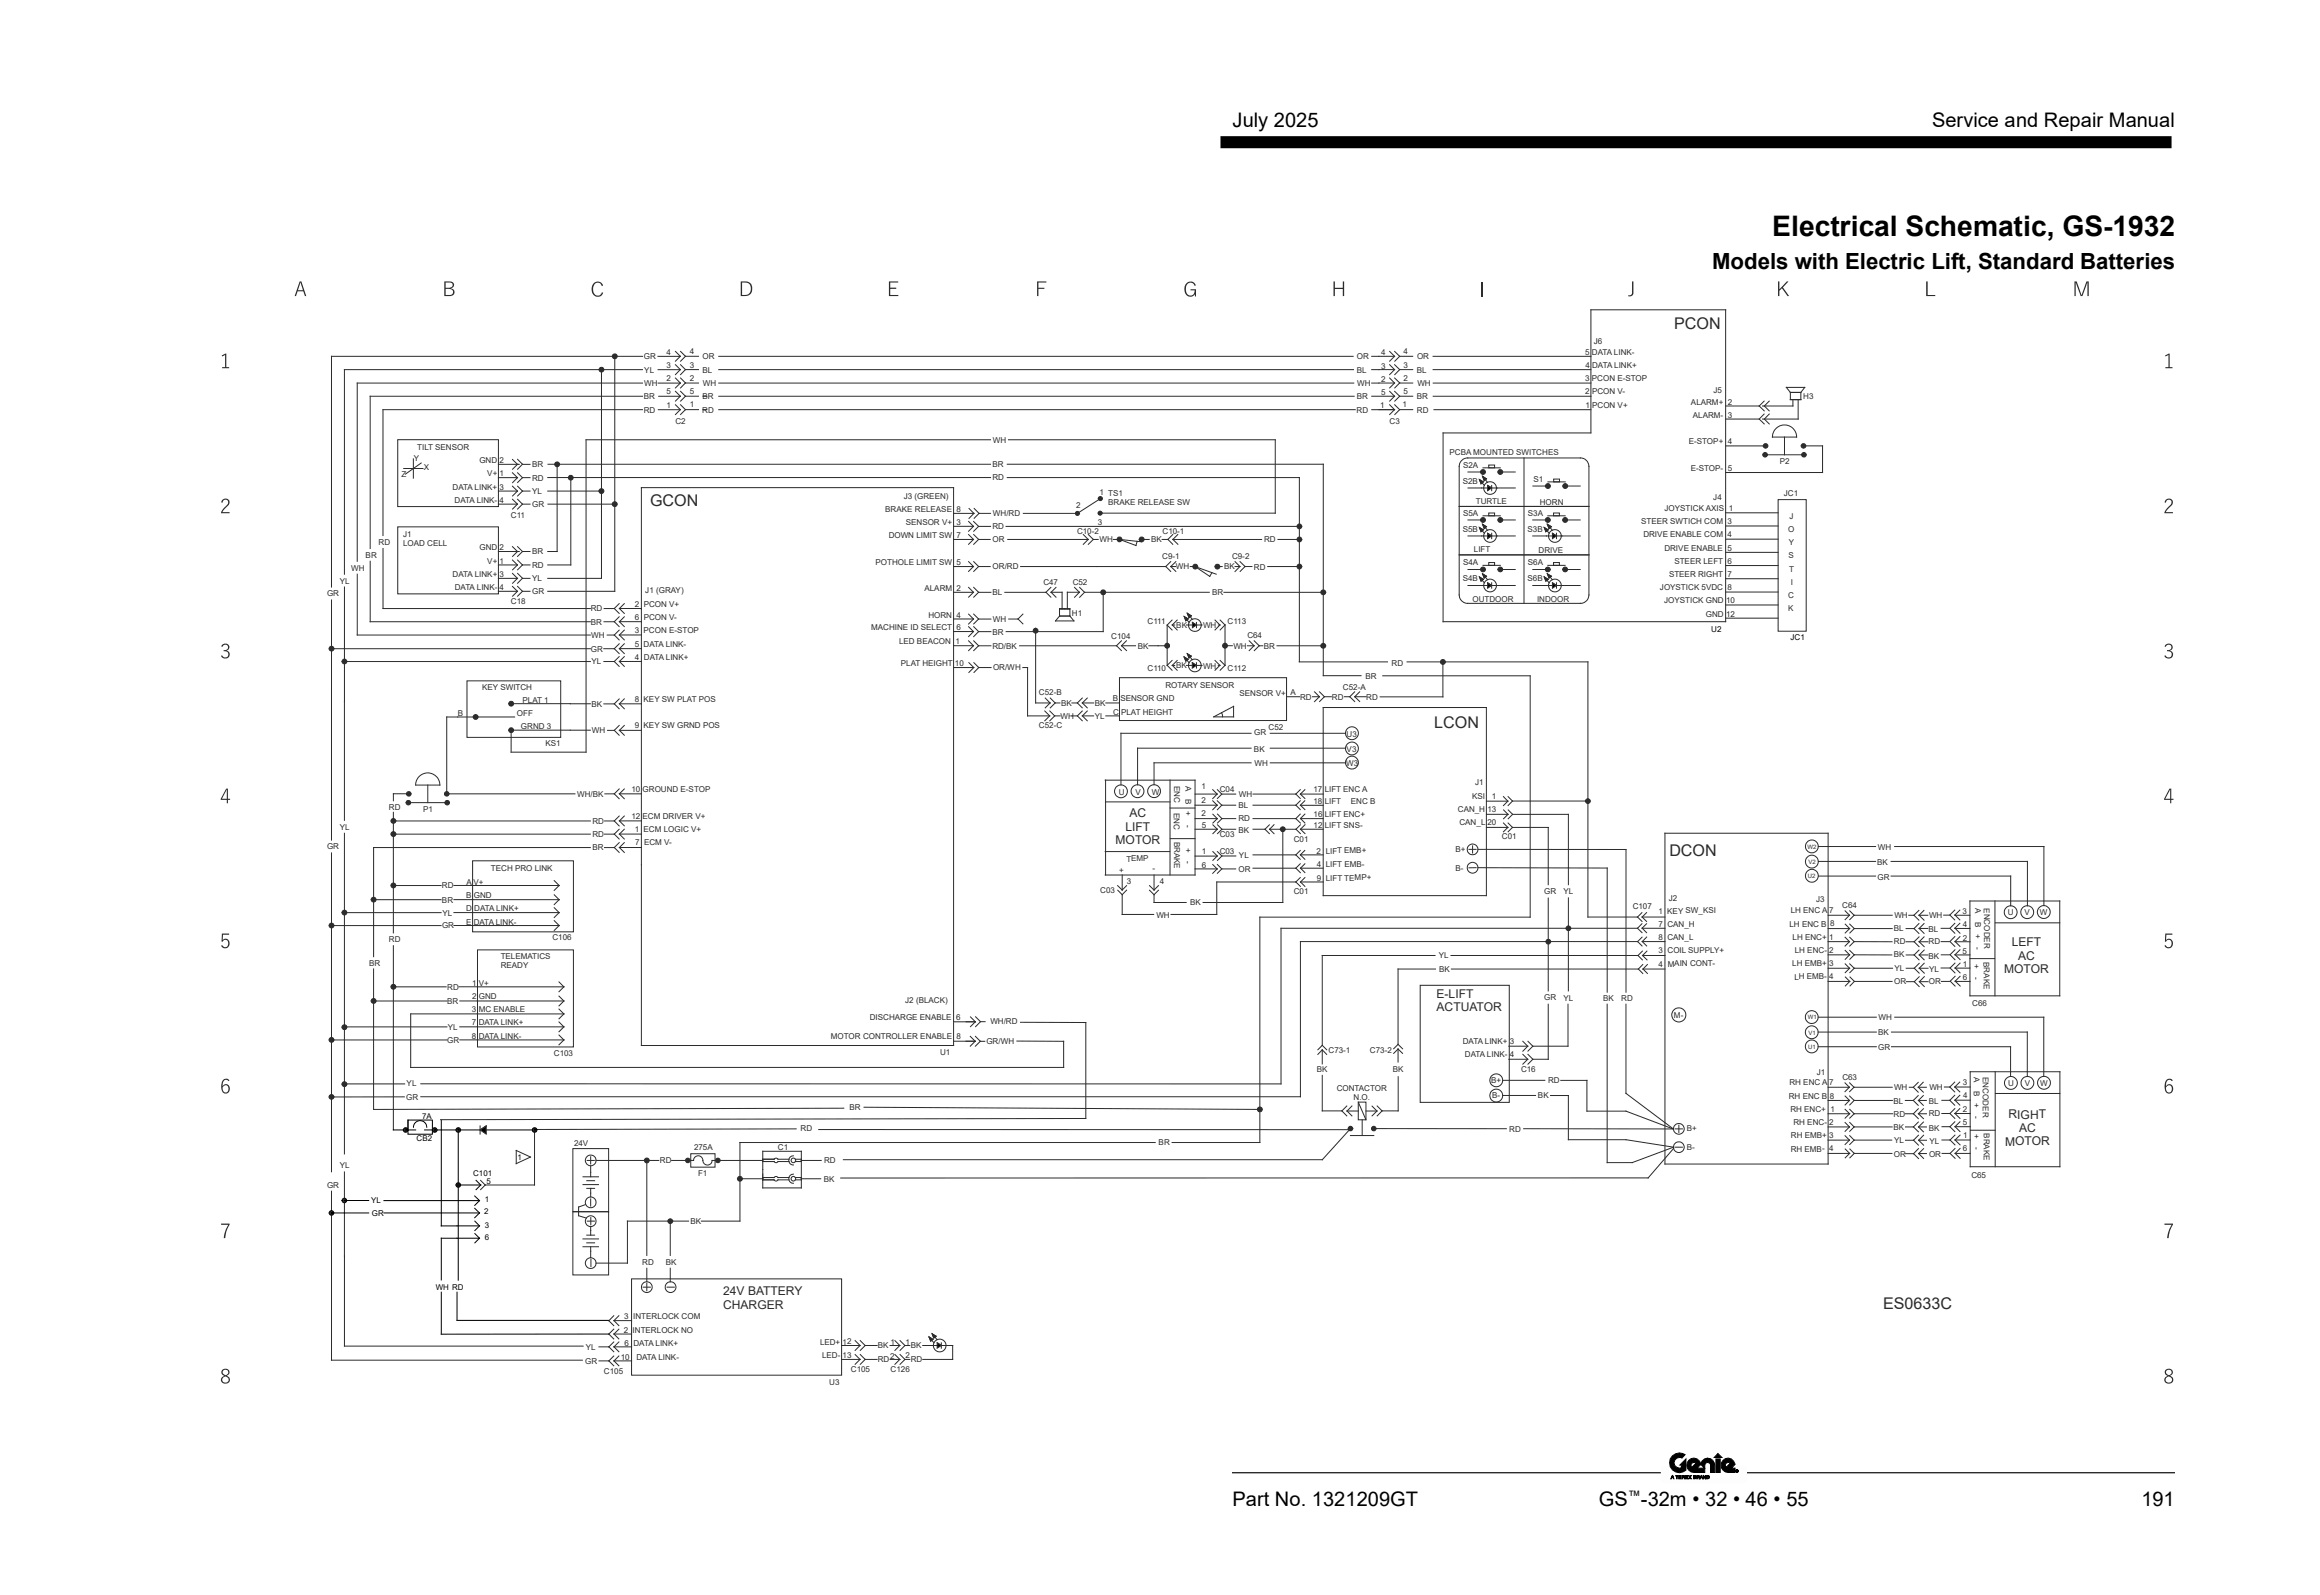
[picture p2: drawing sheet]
<svg xmlns="http://www.w3.org/2000/svg" width="406mm" height="279mm" viewBox="0 0 406 279" stroke-linecap="round" stroke-linejoin="round" font-family="sans-serif">
<defs><g id="words">
<text font-size="5" x="310.5" y="41.3">Electrical Schematic, GS-1932</text>
<text font-size="3.9" x="299.9" y="47.1">Models with Electric Lift, Standard Batteries</text>
<g font-size="3.5">
<text x="215.9" y="22.3">July 2025</text>
<text x="338.5" y="22.3">Service and Repair Manual</text>
<text x="215.9" y="263.7">Part No. 1321209GT</text>
<text x="280.1" y="263.7">GS -32m • 32 • 46 • 55</text>
<text x="375.2" y="263.7">191</text>
</g>
<g font-size="2.8" fill="#2b2a29">
<text x="293.3" y="57.7">PCON</text>
<text x="113.9" y="88.6">GCON</text>
<text x="251.3" y="127.5">LCON</text>
<text x="292.5" y="149.9">DCON</text>
<text x="329.9" y="229.3">ES0633C</text>
</g>
<text font-size="2.3" x="285.2" y="262.7">™</text>
<g font-size="2.1" fill="#2b2a29">
<text x="197.9" y="143.2">AC</text>
<text x="195.4" y="147.9">MOTOR</text>
<text x="197.2" y="145.5">LIFT</text>
<text x="352.4" y="165.8">LEFT</text>
<text x="351.1" y="170.5">MOTOR</text>
<text x="353.6" y="168.1">AC</text>
<text x="251.7" y="174.8">E-LIFT</text>
<text x="251.7" y="177.1">ACTUATOR</text>
<text x="351.9" y="195.9">RIGHT</text>
<text x="351.3" y="200.7">MOTOR</text>
<text x="353.7" y="198.3">AC</text>
<text x="126.7" y="226.9">24V BATTERY</text>
<text x="126.7" y="229.3">CHARGER</text>
</g>
<g font-size="1.4" fill="#2b2a29">
<text x="112.8" y="62.9">GR</text>
<text x="112.9" y="65.3">YL</text>
<text x="116.8" y="62.1">4</text>
<text x="116.8" y="64.4">3</text>
<text x="120.9" y="62.1">4</text>
<text x="120.9" y="64.4">3</text>
<text x="123.1" y="65.3">BL</text>
<text x="123.1" y="62.9">OR</text>
<text x="237.7" y="65.3">BL</text>
<text x="237.7" y="62.9">OR</text>
<text x="242" y="62.3">4</text>
<text x="242" y="64.6">3</text>
<text x="245.9" y="62.1">4</text>
<text x="245.9" y="64.4">3</text>
<text x="248.2" y="65.3">BL</text>
<text x="248.3" y="62.9">OR</text>
<text x="277.7" y="62.1">5 DATA LINK-</text>
<text x="277.8" y="64.5">4 DATA LINK+</text>
<text x="279.2" y="60.2">J6</text>
<text x="112.8" y="69.9">BR</text>
<text x="112.9" y="67.6">WH</text>
<text x="116.8" y="66.7">2</text>
<text x="116.8" y="69.1">5</text>
<text x="116.8" y="71.4">1</text>
<text x="120.9" y="66.7">2</text>
<text x="120.9" y="69">5</text>
<text x="120.9" y="71.4">1</text>
<text x="123.1" y="69.9">BR</text>
<text x="123.1" y="67.6">WH</text>
<text x="237.7" y="69.9">BR</text>
<text x="237.8" y="67.6">WH</text>
<text x="241.8" y="71.5">1</text>
<text x="242" y="66.9">2</text>
<text x="242" y="69.2">5</text>
<text x="245.7" y="71.4">1</text>
<text x="245.9" y="66.7">2</text>
<text x="245.9" y="69">5</text>
<text x="248.2" y="69.9">BR</text>
<text x="248.3" y="67.6">WH</text>
<text x="277.7" y="66.8">3 PCON E-STOP</text>
<text x="277.7" y="69.1">2 PCON V-</text>
<text x="277.8" y="71.4">1 PCON V+</text>
<text x="296.2" y="70.9">ALARM+ 2</text>
<text x="300.2" y="68.9">J5</text>
<text x="315.9" y="69.8">H3</text>
<text x="112.8" y="72.3">RD</text>
<text x="118.3" y="74.3">C2</text>
<text x="123" y="72.3">RD</text>
<text x="174" y="77.6">WH</text>
<text x="237.7" y="72.3">RD</text>
<text x="243.5" y="74.2">C3</text>
<text x="248.2" y="72.3">RD</text>
<text x="295.9" y="77.8">E-STOP+ 4</text>
<text x="296.6" y="73.2">ALARM- 3</text>
<text x="70.3" y="83.6">Z</text>
<text x="72.5" y="80.7">Y</text>
<text x="73.1" y="78.8">TILT SENSOR</text>
<text x="74.3" y="82.4">X</text>
<text x="84" y="81.1">GND 2</text>
<text x="85.4" y="83.5">V+ 1</text>
<text x="93.2" y="81.9">BR</text>
<text x="173.9" y="81.8">BR</text>
<text x="253.9" y="79.7">PCBA MOUNTED SWITCHES</text>
<text x="256.3" y="82">S2A</text>
<text x="296.2" y="82.5">E-STOP- 5</text>
<text x="311.8" y="81.3">P2</text>
<text x="79.3" y="85.8">DATA LINK+ 3</text>
<text x="79.6" y="88.1">DATA LINK- 4</text>
<text x="93.2" y="84.2">RD</text>
<text x="93.2" y="86.5">YL</text>
<text x="93.2" y="88.8">GR</text>
<text x="155.1" y="89.7">BRAKE RELEASE 8</text>
<text x="158.3" y="87.4">J3 (GREEN)</text>
<text x="173.9" y="84.2">RD</text>
<text x="188.5" y="89">2</text>
<text x="192.6" y="86.7">1 TS1</text>
<text x="194.1" y="88.4">BRAKE RELEASE SW</text>
<text x="256.3" y="84.8">S2B</text>
<text x="258.5" y="88.3">TURTLE</text>
<text x="268.6" y="84.4">S1</text>
<text x="269.7" y="88.4">HORN</text>
<text x="291.6" y="89.5">JOYSTICK AXIS 1</text>
<text x="300.2" y="87.5">J4</text>
<text x="312.5" y="87">JC1</text>
<text x="66.3" y="95.5">RD</text>
<text x="70.6" y="94.1">J1</text>
<text x="70.6" y="95.7">LOAD CELL</text>
<text x="89.5" y="90.7">C11</text>
<text x="155.7" y="94.2">DOWN LIMIT SW 7</text>
<text x="158.7" y="92">SENSOR V+ 3</text>
<text x="173.9" y="92.7">RD</text>
<text x="173.9" y="95">OR</text>
<text x="174" y="90.4">WH/RD</text>
<text x="188.7" y="93.6">C10-2</text>
<text x="192.3" y="91.9">3</text>
<text x="192.6" y="95">WH</text>
<text x="201.7" y="95">BK</text>
<text x="203.7" y="93.5">C10-1</text>
<text x="221.5" y="95">RD</text>
<text x="256.3" y="93.2">S5B</text>
<text x="256.3" y="90.3">S5A</text>
<text x="267.6" y="93.2">S3B</text>
<text x="267.7" y="90.3">S3A</text>
<text x="287.5" y="91.8">STEER SWTICH COM 3</text>
<text x="287.9" y="94.1">DRIVE ENABLE COM 4</text>
<text x="313.2" y="93.1">O</text>
<text x="313.4" y="95.5">Y</text>
<text x="313.5" y="90.8">J</text>
<text x="61.5" y="100">WH</text>
<text x="64.1" y="97.7">BR</text>
<text x="79.3" y="101">DATA LINK+ 3</text>
<text x="84" y="96.4">GND 2</text>
<text x="85.4" y="98.7">V+ 1</text>
<text x="93.2" y="97.1">BR</text>
<text x="93.2" y="99.5">RD</text>
<text x="93.2" y="101.8">YL</text>
<text x="153.4" y="98.9">POTHOLE LIMIT SW 5</text>
<text x="173.9" y="99.8">OR/RD</text>
<text x="203.6" y="98">C9-1</text>
<text x="206" y="99.8">WH</text>
<text x="214.5" y="99.8">BK</text>
<text x="215.8" y="98">C9-2</text>
<text x="219.7" y="99.8">RD</text>
<text x="256.3" y="101.8">S4B</text>
<text x="256.3" y="99">S4A</text>
<text x="258.2" y="96.7">LIFT</text>
<text x="267.6" y="101.8">S6B</text>
<text x="267.7" y="99">S6A</text>
<text x="269.6" y="96.8">DRIVE</text>
<text x="291.6" y="96.5">DRIVE ENABLE 5</text>
<text x="292.4" y="101.1">STEER RIGHT 7</text>
<text x="293.3" y="98.8">STEER LEFT 6</text>
<text x="313.3" y="97.8">S</text>
<text x="313.4" y="100.1">T</text>
<text x="57.3" y="104.5">GR</text>
<text x="59.5" y="102.2">YL</text>
<text x="79.7" y="103.4">DATA LINK- 4</text>
<text x="89.5" y="105.8">C18</text>
<text x="93.2" y="104.1">GR</text>
<text x="103.5" y="107.1">RD</text>
<text x="111.2" y="106.3">2 PCON V+</text>
<text x="113.1" y="103.9">J1 (GRAY)</text>
<text x="162" y="103.4">ALARM 2</text>
<text x="173.9" y="104.3">BL</text>
<text x="182.8" y="102.5">C47</text>
<text x="187.8" y="107.9">H1</text>
<text x="187.9" y="102.5">C52</text>
<text x="212.4" y="104.3">BR</text>
<text x="258" y="105.4">OUTDOOR</text>
<text x="269.3" y="105.5">INDOOR</text>
<text x="290.8" y="103.4">JOYSTICK 5VDC 8</text>
<text x="291.6" y="105.7">JOYSTICK GND 10</text>
<text x="313.2" y="107.1">K</text>
<text x="313.3" y="104.8">C</text>
<text x="313.7" y="102.4">I</text>
<text x="103.5" y="109.4">BR</text>
<text x="103.6" y="111.8">WH</text>
<text x="111.2" y="110.9">3 PCON E-STOP</text>
<text x="111.2" y="113.3">5 DATA LINK-</text>
<text x="111.2" y="108.6">6 PCON V-</text>
<text x="152.6" y="110.4">MACHINE ID SELECT 6</text>
<text x="157.5" y="112.9">LED BEACON 1</text>
<text x="162.6" y="108.2">HORN 4</text>
<text x="173.9" y="113.6">RD/BK</text>
<text x="173.9" y="111.2">BR</text>
<text x="174" y="109">WH</text>
<text x="194.7" y="111.9">C104</text>
<text x="199.3" y="113.7">BK</text>
<text x="201" y="109.4">C111</text>
<text x="206.1" y="110">BK</text>
<text x="210.8" y="110">WH</text>
<text x="215.1" y="109.4">C113</text>
<text x="216.1" y="113.7">WH</text>
<text x="218.5" y="111.8">C64</text>
<text x="221.4" y="113.6">BR</text>
<text x="298.9" y="108">GND 12</text>
<text x="103.5" y="114.1">GR</text>
<text x="103.6" y="116.4">YL</text>
<text x="111.2" y="115.6">4 DATA LINK+</text>
<text x="157.8" y="116.7">PLAT HEIGHT 10</text>
<text x="174" y="117.4">OR/WH</text>
<text x="201" y="117.6">C110</text>
<text x="206" y="117.1">BK</text>
<text x="210.8" y="117.1">WH</text>
<text x="215.1" y="117.6">C112</text>
<text x="239.2" y="118.9">BR</text>
<text x="243.8" y="116.6">RD</text>
<text x="80.2" y="125.4">B</text>
<text x="84.5" y="120.8">KEY SWITCH</text>
<text x="90.6" y="125.5">OFF</text>
<text x="91.5" y="123.1">PLAT 1</text>
<text x="103.6" y="123.8">BK</text>
<text x="111.2" y="123">8 KEY SW PLAT POS</text>
<text x="182" y="121.8">C52-B</text>
<text x="185.8" y="126">WH</text>
<text x="185.9" y="123.7">BK</text>
<text x="191.8" y="123.7">BK</text>
<text x="191.8" y="126">YL</text>
<text x="194.9" y="122.9">B SENSOR GND</text>
<text x="195" y="125.2">C PLAT HEIGHT</text>
<text x="204.2" y="120.5">ROTARY SENSOR</text>
<text x="217.1" y="122">SENSOR V+</text>
<text x="226.1" y="121.7">A</text>
<text x="227.8" y="122.5">RD</text>
<text x="233.3" y="122.5">RD</text>
<text x="235.3" y="120.8">C52-A</text>
<text x="239.4" y="122.5">RD</text>
<text x="91.3" y="127.8">GRND 3</text>
<text x="95.5" y="130.8">KS1</text>
<text x="103.7" y="128.5">WH</text>
<text x="111.2" y="127.6">9</text>
<text x="112.8" y="127.6">KEY SW GRND POS</text>
<text x="182" y="127.6">C52-C</text>
<text x="219.7" y="131.7">BK</text>
<text x="219.7" y="128.8">GR</text>
<text x="222.2" y="127.9">C52</text>
<text x="235.9" y="131.7">V3</text>
<text x="235.9" y="129">U3</text>
<text x="205.7" y="137.7" transform="rotate(90 205.7 137.7)">ENC</text>
<text x="207.7" y="137.6" transform="rotate(90 207.7 137.6)">A</text>
<text x="219.8" y="134.2">WH</text>
<text x="235.9" y="134.2">W3</text>
<text x="258.5" y="137.5">J1</text>
<text x="68.1" y="141.9">RD</text>
<text x="74.1" y="142.3">P1</text>
<text x="101.1" y="139.6">WH/BK</text>
<text x="110.6" y="138.8">10 GROUND E-STOP</text>
<text x="110.6" y="143.4">12 ECM DRIVER V+</text>
<text x="196" y="139.2">U</text>
<text x="198.9" y="139.2">V</text>
<text x="201.8" y="139.2">W</text>
<text x="205.6" y="142.3" transform="rotate(90 205.6 142.3)">ENC</text>
<text x="207.7" y="140" transform="rotate(90 207.7 140)">B</text>
<text x="207.7" y="142.1" transform="rotate(90 207.7 142.1)">+</text>
<text x="210.5" y="138.2">1</text>
<text x="210.5" y="142.9">2</text>
<text x="210.5" y="140.6">2</text>
<text x="213.7" y="138.7">C04</text>
<text x="217" y="141.5">BL</text>
<text x="217" y="143.8">RD</text>
<text x="217" y="139.6">WH</text>
<text x="230.1" y="140.8">18</text>
<text x="230.1" y="138.8">17</text>
<text x="230.1" y="143.1">16</text>
<text x="232.1" y="138.8">LIFT ENC A</text>
<text x="232.1" y="140.8">LIFT</text>
<text x="232.1" y="143.1">LIFT ENC+</text>
<text x="236.6" y="140.8">ENC B</text>
<text x="255.4" y="142.3">CAN_H</text>
<text x="257.9" y="139.9">KSI</text>
<text x="260.6" y="142.2">13</text>
<text x="261.3" y="139.9">1</text>
<text x="57.3" y="148.8">GR</text>
<text x="59.5" y="145.3">YL</text>
<text x="103.8" y="144.3">RD</text>
<text x="103.8" y="146.6">RD</text>
<text x="103.8" y="149">BR</text>
<text x="111.2" y="145.7">1 ECM LOGIC V+</text>
<text x="111.3" y="148.1">7 ECM V-</text>
<text x="205.7" y="147.4" transform="rotate(90 205.7 147.4)">BRAKE</text>
<text x="207.7" y="144.5" transform="rotate(90 207.7 144.5)">-</text>
<text x="207.7" y="148.6" transform="rotate(90 207.7 148.6)">+</text>
<text x="210.5" y="145">5</text>
<text x="210.6" y="149.7">1</text>
<text x="213.7" y="149.6">C03</text>
<text x="213.7" y="146.7">C03</text>
<text x="217" y="145.8">BK</text>
<text x="226.7" y="147.5">C01</text>
<text x="230.1" y="145">12</text>
<text x="230.7" y="149.5">2</text>
<text x="232.1" y="145">LIFT SNS-</text>
<text x="232.2" y="149.5">LIFT EMB+</text>
<text x="255" y="149.3">B+</text>
<text x="255.7" y="144.6">CAN_L</text>
<text x="260.6" y="144.6">20</text>
<text x="263.1" y="147">C01</text>
<text x="329" y="148.8">WH</text>
<text x="77.4" y="155.6">RD</text>
<text x="81.7" y="155">A V+</text>
<text x="86" y="152.5">TECH PRO LINK</text>
<text x="196.1" y="152.9">+</text>
<text x="197.3" y="150.9">TEMP</text>
<text x="197.4" y="154.9">3</text>
<text x="201.9" y="152.6">-</text>
<text x="203.2" y="154.8">4</text>
<text x="207.7" y="150.9" transform="rotate(90 207.7 150.9)">-</text>
<text x="210.6" y="152">6</text>
<text x="217" y="152.7">OR</text>
<text x="217.1" y="150.4">YL</text>
<text x="230.7" y="151.8">4</text>
<text x="230.7" y="154.3">9</text>
<text x="232.2" y="151.8">LIFT EMB-</text>
<text x="232.3" y="154.3">LIFT TEMP+</text>
<text x="255" y="152.6">B-</text>
<text x="328.9" y="151.5">BK</text>
<text x="328.9" y="154.1">GR</text>
<text x="77.4" y="158.1">BR</text>
<text x="77.5" y="160.4">YL</text>
<text x="81.7" y="159.7">D DATA LINK+</text>
<text x="81.7" y="162">E DATA LINK-</text>
<text x="81.7" y="157.3">B GND</text>
<text x="192.7" y="156.5">C03</text>
<text x="202.6" y="160.8">WH</text>
<text x="208.5" y="158.5">BK</text>
<text x="226.7" y="156.7">C01</text>
<text x="270.5" y="156.6">GR</text>
<text x="273.9" y="156.7">YL</text>
<text x="286" y="159.3">C107</text>
<text x="290.5" y="160">1</text>
<text x="292.1" y="160">KEY SW_KSI</text>
<text x="292.3" y="157.8">J2</text>
<text x="313.7" y="160">LH ENC A</text>
<text x="318.2" y="158.1">J3</text>
<text x="320.5" y="160">7</text>
<text x="322.7" y="159">C64</text>
<text x="331.9" y="160.8">WH</text>
<text x="338" y="160.8">WH</text>
<text x="343.8" y="160.1">3</text>
<text x="346" y="161.5" transform="rotate(90 346 161.5)">B</text>
<text x="346" y="159.1" transform="rotate(90 346 159.1)">A</text>
<text x="347.6" y="159.1" transform="rotate(90 347.6 159.1)">ENCODER</text>
<text x="351.7" y="160.3">U</text>
<text x="354.7" y="160.3">V</text>
<text x="357.4" y="160.3">W</text>
<text x="68.1" y="165">RD</text>
<text x="77.4" y="162.6">GR</text>
<text x="96.8" y="164.7">C106</text>
<text x="252.1" y="167.8">YL</text>
<text x="290.6" y="164.7">8</text>
<text x="290.6" y="162.4">7</text>
<text x="290.6" y="167">3</text>
<text x="292.1" y="162.3">CAN_H</text>
<text x="292.1" y="164.7">CAN_L</text>
<text x="292.1" y="167">COIL SUPPLY+</text>
<text x="313.5" y="162.3">LH ENC B</text>
<text x="314" y="164.6">LH ENC+</text>
<text x="314.4" y="167">LH ENC-</text>
<text x="320.4" y="164.6">1</text>
<text x="320.5" y="166.9">2</text>
<text x="320.6" y="162.3">8</text>
<text x="331.8" y="163.1">BL</text>
<text x="331.8" y="165.4">RD</text>
<text x="331.8" y="167.7">BK</text>
<text x="337.9" y="163.2">BL</text>
<text x="337.9" y="165.4">RD</text>
<text x="337.9" y="167.9">BK</text>
<text x="343.8" y="167.1">5</text>
<text x="343.9" y="164.8">2</text>
<text x="343.9" y="162.4">4</text>
<text x="346" y="163.6" transform="rotate(90 346 163.6)">+</text>
<text x="346" y="165.9" transform="rotate(90 346 165.9)">-</text>
<text x="64.7" y="169.2">BR</text>
<text x="78.3" y="173.4">RD</text>
<text x="82.7" y="172.6">1 V+</text>
<text x="87.7" y="168.1">TELEMATICS</text>
<text x="87.7" y="169.6">READY</text>
<text x="252.1" y="170.3">BK</text>
<text x="290.6" y="169.3">4</text>
<text x="292.2" y="169.3">MAIN CONT-</text>
<text x="314" y="169.3">LH EMB+</text>
<text x="314.4" y="171.6">LH EMB-</text>
<text x="320.5" y="169.2">3</text>
<text x="320.5" y="171.6">4</text>
<text x="331.8" y="172.4">OR</text>
<text x="331.9" y="170">YL</text>
<text x="337.9" y="172.4">OR</text>
<text x="338" y="170.2">YL</text>
<text x="343.9" y="171.7">6</text>
<text x="343.9" y="169.4">1</text>
<text x="345.8" y="171.2" transform="rotate(90 345.8 171.2)">-</text>
<text x="345.8" y="168.9" transform="rotate(90 345.8 168.9)">+</text>
<text x="347.5" y="168.5" transform="rotate(90 347.5 168.5)">BRAKE</text>
<text x="78.3" y="175.9">BR</text>
<text x="82.7" y="177.3">3 MC ENABLE</text>
<text x="82.7" y="179.6">7 DATA LINK+</text>
<text x="82.7" y="175">2 GND</text>
<text x="152.4" y="178.7">DISCHARGE ENABLE 6</text>
<text x="158.6" y="175.7">J2 (BLACK)</text>
<text x="173.5" y="179.3">WH/RD</text>
<text x="270.6" y="175.2">GR</text>
<text x="273.9" y="175.3">YL</text>
<text x="280.8" y="175.3">BK</text>
<text x="284" y="175.3">RD</text>
<text x="293.3" y="178.3">M-</text>
<text x="329.1" y="178.7">WH</text>
<text x="345.5" y="176.2">C66</text>
<text x="78.4" y="182.7">GR</text>
<text x="78.5" y="180.4">YL</text>
<text x="82.7" y="181.9">8 DATA LINK-</text>
<text x="97" y="184.9">C103</text>
<text x="145.6" y="182">MOTOR CONTROLLER ENABLE 8</text>
<text x="164.7" y="184.8">U1</text>
<text x="172.8" y="182.9">GR/WH</text>
<text x="232.7" y="184.4">C73-1</text>
<text x="240" y="184.4">C73-2</text>
<text x="256.3" y="182.8">DATA LINK+ 3</text>
<text x="256.6" y="185.1">DATA LINK- 4</text>
<text x="329" y="181.4">BK</text>
<text x="329" y="184">GR</text>
<text x="71.2" y="190.3">YL</text>
<text x="230.7" y="187.8">BK</text>
<text x="234.2" y="191.1">CONTACTOR</text>
<text x="244" y="187.8">BK</text>
<text x="261.2" y="189.7">B+</text>
<text x="266.5" y="187.9">C16</text>
<text x="271.2" y="189.7">RD</text>
<text x="313.5" y="190.1">RH ENC A</text>
<text x="318.3" y="188.3">J1</text>
<text x="320.5" y="190.1">7</text>
<text x="322.8" y="189.2">C63</text>
<text x="331.8" y="190.9">WH</text>
<text x="338" y="190.9">WH</text>
<text x="343.9" y="190.1">3</text>
<text x="345.8" y="191.1" transform="rotate(90 345.8 191.1)">B</text>
<text x="345.8" y="188.7" transform="rotate(90 345.8 188.7)">A</text>
<text x="347.4" y="188.7" transform="rotate(90 347.4 188.7)">ENCODER</text>
<text x="351.8" y="190.2">U</text>
<text x="354.7" y="190.2">V</text>
<text x="357.4" y="190.2">W</text>
<text x="71.2" y="192.6">GR</text>
<text x="148.8" y="194.4">BR</text>
<text x="237.1" y="192.7">N.O.</text>
<text x="261.4" y="192.4">B-</text>
<text x="269.4" y="192.4">BK</text>
<text x="313.4" y="192.5">RH ENC B</text>
<text x="313.7" y="194.8">RH ENC+</text>
<text x="314.2" y="197.1">RH ENC-</text>
<text x="320.5" y="197.1">2</text>
<text x="320.6" y="192.4">8</text>
<text x="320.7" y="194.8">1</text>
<text x="331.7" y="193.3">BL</text>
<text x="331.7" y="195.6">RD</text>
<text x="331.7" y="197.9">BK</text>
<text x="337.9" y="195.5">RD</text>
<text x="337.9" y="193.3">BL</text>
<text x="343.9" y="197.1">5</text>
<text x="343.9" y="194.7">2</text>
<text x="343.9" y="192.4">4</text>
<text x="345.8" y="195.5" transform="rotate(90 345.8 195.5)">-</text>
<text x="345.8" y="193.2" transform="rotate(90 345.8 193.2)">+</text>
<text x="100.6" y="200.7">24V</text>
<text x="115.6" y="203.8">RD</text>
<text x="121.6" y="201.5">275A</text>
<text x="136.3" y="201.5">C1</text>
<text x="140.3" y="198.2">RD</text>
<text x="144.4" y="203.8">RD</text>
<text x="203" y="200.6">BR</text>
<text x="264.4" y="198.2">RD</text>
<text x="295.5" y="198.2">B+</text>
<text x="295.5" y="201.5">B-</text>
<text x="313.7" y="201.7">RH EMB-</text>
<text x="313.8" y="199.4">RH EMB+</text>
<text x="320.5" y="201.7">4</text>
<text x="320.5" y="199.4">3</text>
<text x="331.8" y="202.6">OR</text>
<text x="331.8" y="200.3">YL</text>
<text x="337.9" y="198.1">BK</text>
<text x="338" y="202.6">OR</text>
<text x="338" y="200.4">YL</text>
<text x="343.9" y="201.7">6</text>
<text x="343.9" y="199.4">1</text>
<text x="345.8" y="198.6" transform="rotate(90 345.8 198.6)">+</text>
<text x="345.8" y="200.9" transform="rotate(90 345.8 200.9)">-</text>
<text x="347.6" y="198.5" transform="rotate(90 347.6 198.5)">BRAKE</text>
<text x="57.3" y="208">GR</text>
<text x="59.5" y="204.7">YL</text>
<text x="122.3" y="206">F1</text>
<text x="144.3" y="207">BK</text>
<text x="345.4" y="206.4">C65</text>
<text x="121" y="214.4">BK</text>
<text x="112.5" y="221.6">RD</text>
<text x="116.7" y="221.6">BK</text>
<text x="109.3" y="233.5">2</text>
<text x="109.4" y="231">3</text>
<text x="110.8" y="233.5">INTERLOCK NO</text>
<text x="110.9" y="231">INTERLOCK COM</text>
<text x="102.5" y="238.9">GR</text>
<text x="102.6" y="236.4">YL</text>
<text x="108.7" y="238.3">10</text>
<text x="109.4" y="235.8">6</text>
<text x="111" y="235.8">DATA LINK+</text>
<text x="111.5" y="238.3">DATA LINK-</text>
<text x="143.7" y="235.5">LED+</text>
<text x="144" y="237.9">LED-</text>
<text x="147.6" y="237.8">13</text>
<text x="147.6" y="235.5">12</text>
<text x="153.8" y="238.6">RD</text>
<text x="153.8" y="236.2">BK</text>
<text x="155.9" y="238">2</text>
<text x="156" y="235.7">1</text>
<text x="158.6" y="235.5">1</text>
<text x="158.7" y="238">2</text>
<text x="159.6" y="238.6">RD</text>
<text x="159.6" y="236.2">BK</text>
<text x="105.8" y="240.6">C105</text>
<text x="145.3" y="242.6">U3</text>
<text x="149.1" y="240.3">C105</text>
<text x="156" y="240.3">C126</text>
</g>
<g font-size="1.4">
<text x="299.8" y="110.6">U2</text>
<text x="313.7" y="112.1">JC1</text>
<text x="74" y="196.1">7A</text>
<text x="73" y="199.9">CB2</text>
<text x="90.7" y="203.2">1</text>
<text x="82.9" y="206.1">C101</text>
<text x="85.2" y="207.5">5</text>
<text x="65" y="210.8">YL</text>
<text x="65.2" y="213">GR</text>
<text x="84.8" y="212.6">2</text>
<text x="84.9" y="210.6">1</text>
<text x="84.9" y="215.1">3</text>
<text x="84.9" y="217.3">6</text>
<text x="76.3" y="226">WH RD</text>
</g>
<g font-size="1" fill="#2b2a29">
<text x="316.7" y="148.7">W2</text>
<text x="316.7" y="153.8">U2</text>
<text x="316.8" y="151.3">V2</text>
<text x="316.7" y="178.5">W1</text>
<text x="316.8" y="183.7">U1</text>
<text x="316.9" y="181.2">V1</text>
</g>
</g></defs>
<path d="M215.9 258h165.2" fill="none" stroke="#000" stroke-width=".2"/>
<path d="M291.1 256.9h14.9v2.9h-14.9z" fill="#fcffff"/>
<path d="M291.1 256.9h14.9v2.9h-14.9z" fill="none" stroke="#fcffff" stroke-width=".18"/>
<path d="M292.5 254.5h12.1v4.3h-12.1z" fill="#fff"/>
<path d="M292.5 254.5h12.1v4.3h-12.1z" fill="none" stroke="#fff" stroke-width=".18"/>
<g fill="#000">
<path d="M293 255a1.74 1.74 0 0 1 2.2-.2l-.5 .6a.92 .92 0 0 0-1.4 .7 .92 .92 0 0 0 1.3 .9v-.3l-.3-.1 1.1-1v1.9a1.72 1.72 0 0 1-2.5-.1 1.72 1.72 0 0 1 .1-2.4z"/>
<path d="M295.9 255.8a1.21 1.21 0 0 1 1.2-.3 1.21 1.21 0 0 1 .9 1 1.21 1.21 0 0 1 .8-1 1.21 1.21 0 0 1 1.3 .3l.3 .9v1.2h-.7v-1.2a.5 .5 0 0 0-.5-.5 .5 .5 0 0 0-.5 .5v1.2h-1.7a1.27 1.27 0 0 1-1.3-.6 1.27 1.27 0 0 1 .2-1.5zM298 256.5l-.7 .7h1.3zM296.5 256.3l-.2 .2 .1 .5 .7-.7-.2-.1z"/>
<path d="M300.6 255.6h.8v2.3h-.8zM301 254.6l.7 .7h-1.4z"/>
<path d="M301.9 255.8a1.22 1.22 0 0 1 1.2-.3 1.22 1.22 0 0 1 .9 1l-.7 .7h.7v.7h-1a1.27 1.27 0 0 1-1.3-.6 1.27 1.27 0 0 1 .2-1.5zM302.5 256.3l-.2 .2 .1 .5 .7-.7-.2-.1z"/>
<path d="M304.1 257.6a.2 .2 0 0 0 .1 .3 .2 .2 0 0 0 .3-.2 .2 .2 0 0 0-.2-.2l.2 .1-.1 .3h-.2zM304.2 257.5h.1l-.2 .1z"/>
<path d="M304.2 257.6h.2v.2l-.1-.1-.1 .1zM304.3 257.6h.1z"/>
</g>
<g fill="none" stroke="#000" stroke-width=".18">
<path d="M293 255a1.74 1.74 0 0 1 2.2-.2l-.5 .6a.92 .92 0 0 0-1.4 .7 .92 .92 0 0 0 1.3 .9v-.3l-.3-.1 1.1-1v1.9a1.72 1.72 0 0 1-2.5-.1 1.72 1.72 0 0 1 .1-2.4zM295.9 255.8a1.21 1.21 0 0 1 1.2-.3 1.21 1.21 0 0 1 .9 1 1.21 1.21 0 0 1 .8-1 1.21 1.21 0 0 1 1.3 .3l.3 .9v1.2h-.7v-1.2a.5 .5 0 0 0-.5-.5 .5 .5 0 0 0-.5 .5v1.2h-1.7a1.27 1.27 0 0 1-1.3-.6 1.27 1.27 0 0 1 .2-1.5zM296.5 256.3l.4-.1 .2 .1-.7 .7-.1-.5zM298 256.5l.6 .7h-1.3zM300.6 255.6h.8v2.3h-.8zM301 254.6l.7 .7h-1.4zM301.9 255.8a1.22 1.22 0 0 1 1.2-.3 1.22 1.22 0 0 1 .9 1l-.7 .7h.7v.7h-1a1.27 1.27 0 0 1-1.3-.6 1.27 1.27 0 0 1 .2-1.5zM302.5 256.3l.4-.1 .2 .1-.7 .7-.1-.5zM304.2 257.6h.2v.2l-.1-.1-.1 .1zM304.3 257.6h.1z"/>
<circle cx="304.3" cy="257.7" r=".2"/>
<circle cx="304.3" cy="257.7" r=".22"/>
</g>
<path d="M293 258.5h.1l.2 .5-.2-.2h-.2l-.2 .2zM293 258.5l-.1 .3h.2z" fill="#050000"/>
<path d="M293 258.5h.1l.2 .5-.2-.2h-.2l-.2 .2zM293 258.5l.1 .3h-.2z" fill="none" stroke="#050000" stroke-width=".18"/>
<path d="M293.6 258.5h.4h-.2v.5v-.5z" fill="#050000"/>
<path d="M293.6 258.5h.4h-.2v.5v-.5z" fill="none" stroke="#050000" stroke-width=".18"/>
<path d="M294.1 258.5h.4h-.3v.2h.3l-.3 .1v.2h.3h-.4z" fill="#050000"/>
<path d="M294.1 258.5h.4h-.3v.2h.3l-.3 .1v.2h.3h-.4z" fill="none" stroke="#050000" stroke-width=".18"/>
<path d="M294.7 258.5h.4l-.1 .2 .2 .3-.2-.2h-.2v.2h-.1zM294.8 258.5v.2l.3-.1z" fill="#050000"/>
<path d="M294.7 258.5h.4l-.1 .2 .2 .3-.2-.2h-.2v.2h-.1zM294.8 258.5l.3 .1-.3 .1z" fill="none" stroke="#050000" stroke-width=".18"/>
<path d="M295.3 258.5h.4h-.3v.2h.3l-.3 .1v.2h.3h-.4z" fill="#050000"/>
<path d="M295.3 258.5h.4h-.3v.2h.3l-.3 .1v.2h.3h-.4z" fill="none" stroke="#050000" stroke-width=".18"/>
<path d="M295.8 258.5l.3 .2 .2-.2-.2 .2 .2 .3-.2-.2-.3 .2 .2-.3z" fill="#050000"/>
<path d="M295.8 258.5l.3 .2 .2-.2-.2 .2 .2 .3-.2-.2-.3 .2 .2-.3z" fill="none" stroke="#050000" stroke-width=".18"/>
<path d="M296.7 258.5h.4l.1 .4-.5 .1zM296.8 258.8v.2l.3-.1v-.1zM296.8 258.5v.2h.3l-.1-.2z" fill="#050000"/>
<path d="M296.7 258.5h.4l.1 .4-.5 .1zM296.8 258.8h.3v.1l-.3 .1zM296.8 258.5h.2l.1 .2h-.3z" fill="none" stroke="#050000" stroke-width=".18"/>
<path d="M297.3 258.5h.4v.2h-.1l.2 .3-.2-.2h-.2v.2h-.1zM297.4 258.5v.2l.3-.1z" fill="#050000"/>
<path d="M297.3 258.5h.4v.2h-.1l.2 .3-.2-.2h-.2v.2h-.1zM297.4 258.5l.3 .1-.3 .1z" fill="none" stroke="#050000" stroke-width=".18"/>
<path d="M298 258.5h.1l.2 .5-.1-.2h-.3l-.1 .2zM298.1 258.5l-.1 .3h.2z" fill="#050000"/>
<path d="M298 258.5h.1l.2 .5-.1-.2h-.3l-.1 .2zM298.1 258.5l.1 .3h-.2z" fill="none" stroke="#050000" stroke-width=".18"/>
<path d="M298.4 258.5l.4 .4v-.4h.1v.5l-.4-.4v.4h-.1z" fill="#050000"/>
<path d="M298.4 258.5l.4 .4v-.4h.1v.5l-.4-.4v.4h-.1z" fill="none" stroke="#050000" stroke-width=".18"/>
<path d="M299 258.5h.2a.28 .28 0 0 1 .3 .3 .28 .28 0 0 1-.3 .2h-.2zM299.1 258.5v.5a.26 .26 0 0 0 .3-.1 .26 .26 0 0 0-.1-.4z" fill="#050000"/>
<path d="M299 258.5h.2a.28 .28 0 0 1 .3 .3 .28 .28 0 0 1-.3 .2h-.2zM299.1 258.5h.1a.23 .23 0 0 1 .2 .3 .23 .23 0 0 1-.2 .2h-.1z" fill="none" stroke="#050000" stroke-width=".18"/>
<path d="M213.8 24.9h166.6" fill="none" stroke="#000" stroke-width="2.1" stroke-linecap="butt"/>
<g fill="#2b2a29">
<path d="M38.9 62.2l.7-.3v2.4h.5v.2h-1.2v-.2h.5v-2.1l-.5 .2z"/>
<path d="M38.9 87.6a.72 .72 0 0 1 1.1-.1 .72 .72 0 0 1-.1 1.1l-.9 1.1h1.2v.2h-1.5l.2-.4 .6-.8a.65 .65 0 0 0 .3-1.1 .52 .52 0 0 0-.8 .5l-.3-.1z"/>
<path d="M39 112.9a.66 .66 0 0 1 1 0 .66 .66 0 0 1-.3 1 .76 .76 0 0 1 .3 1.3 .76 .76 0 0 1-1.2-.2l-.1-.1 .2-.1a.57 .57 0 0 0 .7 .4 .57 .57 0 0 0 .4-.7 .57 .57 0 0 0-.6-.4h-.2v-.2a.51 .51 0 0 0 .7-.4 .51 .51 0 0 0-.6-.5l-.3 .3-.3-.1z"/>
<path d="M38.9 163.5h1.2v.2h-1l-.1 1a.78 .78 0 0 1 1.1 .1 .78 .78 0 0 1-.1 1.1 .77 .77 0 0 1-1.3-.3h.3a.55 .55 0 0 0 .7 .3 .55 .55 0 0 0 .3-.8 .49 .49 0 0 0-.5-.5 .49 .49 0 0 0-.5 .4l-.2-.1z"/>
<path d="M38.7 214.3h1.5v.2a4.6 4.6 0 0 0-.7 2.4h-.3a5.3 5.3 0 0 1 .8-2.3h-1.3z"/>
<path d="M104 49.6a.97 .97 0 0 1 1.7 .4l-.3 .1a.76 .76 0 0 0-.9-.6 .76 .76 0 0 0-.6 .9 .93 .93 0 0 0 .2 1.1 .93 .93 0 0 0 1.1 .1l.2-.4 .3 .1a1.06 1.06 0 0 1-1.3 .6 1.06 1.06 0 0 1-.8-1.2l.1-.6z"/>
<path d="M155.7 49.3h1.7v.2h-1.4v.9h1v.2h-1v1.1h1.4v.2h-1.7z"/>
<path d="M181.7 49.3h1.6v.2h-1.4v.9h1.1v.2h-1.1v1.3h-.2z"/>
<path d="M207.9 49.6a.96 .96 0 0 1 1.6 .4l-.2 .1a.77 .77 0 0 0-.9-.6 .77 .77 0 0 0-.6 .9 .94 .94 0 0 0 .1 1 .94 .94 0 0 0 1 .3 .82 .82 0 0 0 .4-.8h-.7v-.2h.9v1.2h-.1l-.1-.4a1.01 1.01 0 0 1-1.3 .4 1.01 1.01 0 0 1-.5-1.3l.1-.5z"/>
<path d="M233.6 49.3h.3v1.1h1.3v-1.1h.3v2.6h-.3v-1.3h-1.3v1.3h-.3z"/>
<path d="M39.6 138.1h.3v1.8h.4v.2h-.4v.6h-.2v-.6h-1zM39.7 138.3l-.8 1.6h.8z"/>
<path d="M39.1 189.1a.71 .71 0 0 1 1.1 .2l-.2 .1a.54 .54 0 0 0-.7-.2 .54 .54 0 0 0-.3 .6v.5a.7 .7 0 0 1 .9-.3 .7 .7 0 0 1 .3 .9 .75 .75 0 0 1-.8 .6 .75 .75 0 0 1-.6-.9 1.71 1.71 0 0 1 .3-1.5zM39.2 190.3a.59 .59 0 0 0-.1 .8 .59 .59 0 0 0 .8 .1 .59 .59 0 0 0 .1-.8 .59 .59 0 0 0-.7-.2z"/>
<path d="M38.9 240a.69 .69 0 0 1 1-.2 .69 .69 0 0 1 .1 1l-.3 .2a.74 .74 0 0 1 .5 1 .74 .74 0 0 1-1 .3 .67 .67 0 0 1-.5-.7 .67 .67 0 0 1 .6-.6 .67 .67 0 0 1-.4-1zM38.9 241.7a.6 .6 0 0 0 1.2 0 .6 .6 0 0 0-1.2 0zM39 240.4a.5 .5 0 0 0 1 0 .5 .5 0 0 0-1 0z"/>
<path d="M52.5 49.3h.3l.9 2.6h-.3l-.3-.9h-1l-.2 .9h-.3zM52.6 49.5l-.4 1.3h.9z"/>
<path d="M77.8 49.3h.9a.63 .63 0 0 1 .8 .5 .63 .63 0 0 1-.6 .7 .69 .69 0 0 1 .7 .8 .69 .69 0 0 1-.9 .6h-.9zM78.1 50.6v1.1h.6a.56 .56 0 0 0 .7-.6 .56 .56 0 0 0-.8-.5zM78.1 49.5v.9h.5a.5 .5 0 0 0 .7-.4 .5 .5 0 0 0-.7-.5z"/>
<path d="M129.8 49.3h.7a1.28 1.28 0 0 1 1.3 1.3 1.28 1.28 0 0 1-1.3 1.3h-.7zM130 49.5v2.2h.5a1.09 1.09 0 0 0 1.1-1.1 1.09 1.09 0 0 0-1.1-1.1z"/>
</g>
<path d="M259.7 49.5v2.6" fill="none" stroke="#2b2a29" stroke-width=".24"/>
<g fill="#2b2a29">
<path d="M285.9 49.3h.3v1.9a.68 .68 0 0 1-.9 .7v-.2a.47 .47 0 0 0 .6-.5z"/>
<path d="M311.5 49.3h.2v1.4l1.3-1.4h.3l-1 1 1.1 1.6h-.2l-1-1.4-.5 .4v1h-.2z"/>
<path d="M337.5 49.3h.2v2.4h1.3v.2h-1.5z"/>
<path d="M363.4 49.3h.4l.8 2.4 .9-2.4h.4v2.6h-.2v-2.4l-.9 2.4h-.3l-.9-2.4v2.4h-.2z"/>
<path d="M379.3 62.2l.8-.3v2.4h.5v.2h-1.2v-.2h.5v-2.1l-.5 .3z"/>
<path d="M379.4 87.6a.72 .72 0 0 1 1.1-.1 .72 .72 0 0 1-.1 1.1l-1 1.1h1.3v.2h-1.5l.1-.4 .7-.8a.65 .65 0 0 0 .2-1.1 .52 .52 0 0 0-.8 .5l-.2-.1z"/>
<path d="M379.4 112.9a.66 .66 0 0 1 1.1 0 .66 .66 0 0 1-.3 1 .76 .76 0 0 1 .3 1.2 .76 .76 0 0 1-1.2 0l-.1-.2 .2-.1a.57 .57 0 0 0 .7 .4 .57 .57 0 0 0 .4-.7 .57 .57 0 0 0-.7-.4h-.2v-.2a.51 .51 0 0 0 .8-.4 .51 .51 0 0 0-.6-.5l-.4 .3-.2-.1z"/>
<path d="M379.3 163.5h1.3v.2h-1.1v1a.78 .78 0 0 1 1.1 .1 .78 .78 0 0 1-.2 1.1 .77 .77 0 0 1-1.2-.3h.2a.55 .55 0 0 0 .8 .3 .55 .55 0 0 0 .2-.8 .49 .49 0 0 0-.4-.5 .49 .49 0 0 0-.5 .4l-.2-.1z"/>
<path d="M379.2 214.3h1.5v.2a4.6 4.6 0 0 0-.8 2.4h-.2a5.3 5.3 0 0 1 .7-2.3h-1.2z"/>
<path d="M380.1 138.1h.3v1.8h.4v.2h-.4v.6h-.2v-.6h-1.1zM380.2 138.3l-.9 1.6h.9z"/>
<path d="M379.6 189.1a.71 .71 0 0 1 1.1 .2l-.3 .1a.54 .54 0 0 0-.6-.2 .54 .54 0 0 0-.3 .6l-.1 .5a.7 .7 0 0 1 1-.3 .7 .7 0 0 1 .3 .9 .75 .75 0 0 1-.9 .6 .75 .75 0 0 1-.6-.9 1.71 1.71 0 0 1 .4-1.5zM379.6 190.3a.59 .59 0 0 0-.1 .8 .59 .59 0 0 0 .9 .1 .59 .59 0 0 0 .1-.8 .59 .59 0 0 0-.7-.2z"/>
<path d="M379.4 240a.69 .69 0 0 1 .9-.2 .69 .69 0 0 1 .2 1l-.3 .2a.74 .74 0 0 1 .5 1 .74 .74 0 0 1-1.1 .3 .67 .67 0 0 1-.4-.7 .67 .67 0 0 1 .5-.6 .67 .67 0 0 1-.3-1zM379.4 241.7a.56 .56 0 0 0 1.1 0 .56 .56 0 0 0-1.1 0zM379.5 240.4a.48 .48 0 0 0 .9 0 .48 .48 0 0 0-.9 0z"/>
</g>
<path d="M89.6 127.9h10.3M89.6 123.3h10.3M83.7 166.4h16.8v17h-16.8zM248.8 172.6h15.6v20.5h-15.6z" fill="none" stroke="#2b2a29" stroke-width=".18"/>
<path d="M89.1 123.3h.9a.42 .42 0 0 1-.5 .4 .42 .42 0 0 1-.4-.4zM89.3 123a.41 .41 0 0 1 .4-.1 .41 .41 0 0 1 .3 .4h-.9z" fill="#2b2a29"/>
<g fill="none" stroke="#2b2a29" stroke-width=".18">
<path d="M89.6 123.3h.1"/>
<circle cx="89.5" cy="123.3" r=".42"/>
</g>
<path d="M89.1 127.9h.9a.42 .42 0 0 1-.5 .4 .42 .42 0 0 1-.4-.4zM89.3 127.5a.41 .41 0 0 1 .7 .4h-.9z" fill="#2b2a29"/>
<g fill="none" stroke="#2b2a29" stroke-width=".18">
<path d="M83.3 125.6h6.9M89.6 127.9h.1"/>
<circle cx="89.5" cy="127.9" r=".42"/>
</g>
<path d="M82.9 125.6h.8a.42 .42 0 0 1-.4 .4 .42 .42 0 0 1-.4-.4zM83 125.3a.41 .41 0 0 1 .5-.1 .41 .41 0 0 1 .2 .4h-.8z" fill="#2b2a29"/>
<g fill="none" stroke="#2b2a29" stroke-width=".18">
<path d="M309.2 79.7h6.8M311.1 75.1a2.11 2.11 0 0 1 2.3-.5 2.11 2.11 0 0 1 1.3 2h-4.2l.1-.6zM312.9 67.9h3.3l-.7 .8h-1.8zM313.7 68.7h1.8v1.3h-1.8zM315.5 70h-1.8M81.8 119.3h16.4v9.9h-16.4zM68.9 139h2.9M83.3 125.6h-5v13.4M83.3 125.6h.1"/>
<circle cx="83.3" cy="125.6" r=".42"/>
</g>
<path d="M308.8 79.7h.8a.4 .4 0 0 1-.4 .4 .4 .4 0 0 1-.4-.4zM308.9 79.4a.4 .4 0 0 1 .5-.1 .4 .4 0 0 1 .2 .4h-.8z" fill="#2b2a29"/>
<g fill="none" stroke="#2b2a29" stroke-width=".18">
<path d="M309.2 79.7h.1"/>
<circle cx="309.2" cy="79.7" r=".4"/>
</g>
<path d="M315.6 79.7h.8a.4 .4 0 0 1-.4 .4 .4 .4 0 0 1-.4-.4zM315.7 79.5a.41 .41 0 0 1 .4-.2 .41 .41 0 0 1 .3 .4h-.8z" fill="#2b2a29"/>
<g fill="none" stroke="#2b2a29" stroke-width=".18">
<path d="M312.6 76.6v3.1M316 79.7h.1"/>
<circle cx="316" cy="79.7" r=".4"/>
</g>
<path d="M308.9 78.1h.8a.4 .4 0 0 1-.4 .4 .4 .4 0 0 1-.4-.4zM309 77.8a.38 .38 0 0 1 .5-.1 .38 .38 0 0 1 .2 .4h-.8z" fill="#2b2a29"/>
<g fill="none" stroke="#2b2a29" stroke-width=".18">
<path d="M309.3 78.1h.1"/>
<circle cx="309.3" cy="78.1" r=".39"/>
</g>
<path d="M315.6 78.1h.7a.4 .4 0 0 1-.3 .4 .4 .4 0 0 1-.4-.4zM315.7 77.8a.39 .39 0 0 1 .4-.1 .39 .39 0 0 1 .2 .4h-.7z" fill="#2b2a29"/>
<g fill="none" stroke="#2b2a29" stroke-width=".18">
<path d="M316 78.1h.1M316.2 78.1h3.1M196.5 112.3l-.9 .8 .9 .9M197.3 112.3l-.8 .8 .9 .9M204.5 109.5l.8 .9M204.5 116.6l.8 .8M204.5 109.5v7.1M205.3 108.6l-.8 .9M205.3 115.7l-.8 .9M206.2 108.6l-.8 .9 .8 .9M206.2 115.7l-.8 .9 .8 .8M212.9 108.6l.8 .9-.8 .9"/>
<path d="M212.9 115.7l.8 .9-.8 .8M213.8 108.6l.8 .9M213.8 115.7l.8 .9M214.6 109.5v7.1M214.6 113.1h1.3M214.6 109.5l-.8 .9M214.6 116.6l-.8 .8M218.8 112.3l.9 .8-.9 .9M219.7 112.3l.9 .8-.9 .9M82.8 150.8h17.7v12.4h-17.7zM167.1 182.4h3.7"/>
<circle cx="316" cy="78.1" r=".39"/>
</g>
<path d="M195.7 94.5h.8a.42 .42 0 0 1-.4 .4 .42 .42 0 0 1-.4-.4zM195.8 94.2a.42 .42 0 0 1 .5-.1 .42 .42 0 0 1 .2 .4h-.8z" fill="#2b2a29"/>
<g fill="none" stroke="#2b2a29" stroke-width=".18">
<path d="M196.1 94.5h.1"/>
<circle cx="196.1" cy="94.5" r=".42"/>
</g>
<path d="M199.6 94.5h.8a.42 .42 0 0 1-.4 .4 .42 .42 0 0 1-.4-.4zM199.7 94.2a.41 .41 0 0 1 .5-.1 .41 .41 0 0 1 .2 .4h-.8z" fill="#2b2a29"/>
<g fill="none" stroke="#2b2a29" stroke-width=".18">
<path d="M167.1 92.2h3.4M199.2 94.8l-.2 .8-2.9-1.1 3.9 .4M200 94.5h.1M227.6 83.6v32.3M167.1 113.1h3.4M167.1 108.4h3.4M179.2 107.6l-.9 .8 .9 .9M187 103.7h2.1"/>
<circle cx="200" cy="94.5" r=".42"/>
</g>
<path d="M204.5 112.7a.42 .42 0 0 1 .4 .4 .42 .42 0 0 1-.4 .4zM204.2 112.8l.3-.1v.8a.41 .41 0 0 1-.4-.2 .41 .41 0 0 1 .1-.5z" fill="#2b2a29"/>
<g fill="none" stroke="#2b2a29" stroke-width=".18">
<path d="M204.5 113.1h.1"/>
<circle cx="204.5" cy="113.1" r=".42"/>
</g>
<path d="M214.6 112.7a.42 .42 0 0 1 .4 .4 .42 .42 0 0 1-.4 .4zM214.3 112.8l.3-.1v.8a.41 .41 0 0 1-.4-.2 .41 .41 0 0 1 .1-.5z" fill="#2b2a29"/>
<g fill="none" stroke="#2b2a29" stroke-width=".18">
<path d="M167.1 85.4v97.7M231.8 81.3v37.1M108.5 113.6h3.9M108.5 115.9h3.9M112.4 106.7v44.8M167.1 110.6h3.4M185.6 107.9h1.8l.7 .9h-3.2zM185.6 106.7h1.8v1.2h-1.8zM186.1 103.7v3M187 103.7v3M187.4 106.7h-1.8M214.6 113.1h.1"/>
<path d="M99.9 127.9h3.5M108.5 123.3h3.9M108.5 143.8h3.9M108.5 146.1h3.9"/>
<circle cx="214.6" cy="113.1" r=".42"/>
</g>
<path d="M68.5 146.1h.8a.42 .42 0 0 1-.4 .4 .42 .42 0 0 1-.4-.4zM68.6 145.8a.43 .43 0 0 1 .5-.1 .43 .43 0 0 1 .2 .4h-.8z" fill="#2b2a29"/>
<g fill="none" stroke="#2b2a29" stroke-width=".18">
<path d="M68.9 146.1h.1"/>
<circle cx="68.9" cy="146.1" r=".42"/>
</g>
<path d="M68.5 143.8h.8a.42 .42 0 0 1-.4 .4 .42 .42 0 0 1-.4-.4zM68.7 143.4a.43 .43 0 0 1 .6 .4h-.8z" fill="#2b2a29"/>
<g fill="none" stroke="#2b2a29" stroke-width=".18">
<path d="M68.9 139.1v1.2M68.9 143.8h.1M79.5 155.1h3.3M112.4 151.5v31.6h54.7M72 177.6h11.6M80.4 172.9h3.2M139.5 197.7l-45.7 .2"/>
<circle cx="68.9" cy="143.8" r=".42"/>
</g>
<path d="M68.5 155.1h.8a.42 .42 0 0 1-.4 .4 .42 .42 0 0 1-.4-.4zM68.6 154.8a.43 .43 0 0 1 .5-.1 .43 .43 0 0 1 .2 .4h-.8z" fill="#2b2a29"/>
<g fill="none" stroke="#2b2a29" stroke-width=".18">
<path d="M68.9 155.1h.1"/>
<circle cx="68.9" cy="155.1" r=".42"/>
</g>
<path d="M68.5 172.9h.8a.42 .42 0 0 1-.4 .4 .42 .42 0 0 1-.4-.4zM68.6 172.6a.43 .43 0 0 1 .5-.1 .43 .43 0 0 1 .2 .4h-.8z" fill="#2b2a29"/>
<g fill="none" stroke="#2b2a29" stroke-width=".18">
<path d="M79.5 157.6h3.3M108.5 148.5h3.9M68.9 172.9h.1M80.5 175.3h3.1M169.2 182.4h1.7"/>
<circle cx="68.9" cy="172.9" r=".42"/>
</g>
<path d="M65 175.3h.9a.42 .42 0 0 1-.5 .4 .42 .42 0 0 1-.4-.4zM65.2 175a.41 .41 0 0 1 .4-.1 .41 .41 0 0 1 .3 .4h-.9z" fill="#2b2a29"/>
<g fill="none" stroke="#2b2a29" stroke-width=".18">
<path d="M65.5 175.3h.1"/>
<circle cx="65.4" cy="175.3" r=".42"/>
</g>
<path d="M65 157.6h.9a.42 .42 0 0 1-.5 .4 .42 .42 0 0 1-.4-.4zM65.2 157.3a.41 .41 0 0 1 .4-.1 .41 .41 0 0 1 .3 .4h-.9z" fill="#2b2a29"/>
<g fill="none" stroke="#2b2a29" stroke-width=".18">
<path d="M65.5 157.6h.1M79.5 159.9h3.3M79.5 162.1h3.3M80.5 179.9h3.1M80.5 182.2h3.1M58.1 220.1v18.1M60.3 220.1v15.7"/>
<circle cx="65.4" cy="157.6" r=".42"/>
</g>
<path d="M57.7 182.2h.8a.42 .42 0 0 1-.4 .4 .42 .42 0 0 1-.4-.4zM57.8 181.9a.43 .43 0 0 1 .4-.1 .43 .43 0 0 1 .3 .4h-.8z" fill="#2b2a29"/>
<g fill="none" stroke="#2b2a29" stroke-width=".18">
<path d="M58.1 182.2h.1"/>
<circle cx="58.1" cy="182.2" r=".42"/>
</g>
<path d="M59.9 179.9h.9a.42 .42 0 0 1-.5 .4 .42 .42 0 0 1-.4-.4zM60 179.6a.41 .41 0 0 1 .5-.1 .41 .41 0 0 1 .3 .4h-.9z" fill="#2b2a29"/>
<g fill="none" stroke="#2b2a29" stroke-width=".18">
<path d="M60.3 179.9h.1"/>
<circle cx="60.3" cy="179.9" r=".42"/>
</g>
<path d="M57.7 162.1h.8a.42 .42 0 0 1-.4 .5 .42 .42 0 0 1-.4-.5zM57.8 161.8a.43 .43 0 0 1 .4-.1 .43 .43 0 0 1 .3 .4h-.8z" fill="#2b2a29"/>
<g fill="none" stroke="#2b2a29" stroke-width=".18">
<path d="M58.1 162.1h.1"/>
<circle cx="58.1" cy="162.1" r=".42"/>
</g>
<path d="M59.9 159.9h.8a.42 .42 0 0 1-.4 .4 .42 .42 0 0 1-.4-.4zM60 159.6a.41 .41 0 0 1 .5-.1 .41 .41 0 0 1 .2 .4h-.8z" fill="#2b2a29"/>
<g fill="none" stroke="#2b2a29" stroke-width=".18">
<path d="M64.9 98.3v10.6M67.1 96.1v10.5M167.1 85.4h-54.7v21.3M58.1 105.1v15.5M60.3 102.8v20.1M62.6 100.6v10.6M108.5 106.6h3.9M108.5 108.9h3.9M108.5 111.2h3.9M60.3 159.9h.1"/>
<circle cx="60.3" cy="159.9" r=".42"/>
</g>
<path d="M59.9 115.9h.8a.42 .42 0 0 1-.4 .4 .42 .42 0 0 1-.4-.4zM60.1 115.5a.41 .41 0 0 1 .6 .4h-.8z" fill="#2b2a29"/>
<g fill="none" stroke="#2b2a29" stroke-width=".18">
<path d="M60.3 115.9h.1"/>
<circle cx="60.3" cy="115.9" r=".42"/>
</g>
<path d="M57.7 113.6h.8a.42 .42 0 0 1-.4 .4 .42 .42 0 0 1-.4-.4zM57.8 113.3a.43 .43 0 0 1 .4-.1 .43 .43 0 0 1 .3 .4h-.8z" fill="#2b2a29"/>
<g fill="none" stroke="#2b2a29" stroke-width=".18">
<path d="M105.4 64.7v36.6M107.7 62.5v41.1M118.3 68.6l.9 .8-.9 .9M118.3 70.9l.9 .9-.9 .8M118.3 66.2l.9 .9-.9 .9M118.3 63.9l.9 .8-.9 .9M118.3 61.6l.9 .8-.9 .9M119.2 68.6l.9 .8M119.2 70.9l.9 .9M119.2 66.2l.9 .9-.9 .9M119.2 63.9l.9 .8M119.2 61.6l.9 .8"/>
<path d="M120.1 67.1h2.3M120.1 69.4h2.3M120.1 71.8h2.3M120.1 64.7h2.3M120.1 69.4l-.9 .9M120.1 62.4h2.3M120.1 71.8l-.9 .8M120.1 64.7l-.9 .9M120.1 62.4l-.9 .9M123.1 69.4h.7M123.1 71.8h.7M58.1 113.6h.1"/>
<path d="M184.1 103.7h2"/>
<circle cx="58.1" cy="113.6" r=".42"/>
</g>
<path d="M107.3 62.4h.8a.42 .42 0 0 1-.4 .4 .42 .42 0 0 1-.4-.4zM107.4 62.1a.41 .41 0 0 1 .5-.1 .41 .41 0 0 1 .2 .4h-.8z" fill="#2b2a29"/>
<g fill="none" stroke="#2b2a29" stroke-width=".18">
<path d="M107.7 62.4h.1"/>
<circle cx="107.7" cy="62.4" r=".42"/>
</g>
<path d="M104.9 64.7h.9a.42 .42 0 0 1-.4 .5 .42 .42 0 0 1-.5-.5zM105.2 64.4a.41 .41 0 0 1 .6 .3h-.9z" fill="#2b2a29"/>
<g fill="none" stroke="#2b2a29" stroke-width=".18">
<path d="M105.4 64.7h.1M240.3 69.4h4M241.6 71.8h2.7M241.6 67.1h2.7M241.6 62.4h2.7M241.6 64.7h2.7M243.5 68.6l.8 .8M243.5 70.9l.8 .9M243.5 66.2l.8 .9M243.5 63.9l.8 .8M243.5 61.6l.8 .8M244.3 69.4l-.8 .9"/>
<path d="M244.3 71.8l-.8 .8M244.3 67.1l-.8 .9M244.3 64.7l-.8 .9M244.3 62.4l-.8 .9M244.3 68.6l.9 .8M244.3 70.9l.9 .9M244.3 66.2l.9 .9-.8 .9M244.3 63.9l.9 .8M244.3 61.6l.9 .8M245.2 67.1h2.3M245.2 69.4h2.3M245.2 71.8h2.3"/>
<path d="M245.2 69.4l-.8 .9M245.2 62.4h2.3M245.2 64.7h2.3M245.2 71.8l-.8 .8M245.2 64.7l-.8 .9M245.2 62.4l-.8 .9M278.7 75.8v-21.5h23.6v54.6h-49.5M302.3 71.1h5.9M302.3 73.4h5.9M302.3 78.1h7M308.2 73.4l.9 .9M308.2 71.1l.9 .9"/>
<path d="M309.1 72.5l-.9 .9M309.1 70.3l-.9 .8M310 72.5l-.9 .9 .9 .9M310 70.3l-.9 .8 .9 .9M314.1 70v1.1h-5.3M315 70v3.4h-6.2M319.3 78.1v4.7h-17M169.7 98.4l.8 .8-.8 .9M169.7 91.3l.8 .9-.8 .9M169.7 93.6l.8 .9-.8 .8M170.6 91.3l.8 .9-.8 .9M170.6 98.4l.8 .8-.8 .9"/>
<path d="M170.6 93.6l.8 .9-.8 .8M176.5 81.3h55.3M205.1 98.4l-.9 .8 .9 .9M205.5 93.6l-.9 .9 .9 .8M206 98.4l-.9 .8 .9 .9M206.3 93.6l-.8 .9 .9 .8M216.4 98.4l.8 .8-.8 .9M217.2 98.4l.9 .8M218.1 99.2h1.2M218.1 99.2l-.8 .9M302.3 99.1h9.2M302.3 89.8h9.2"/>
<path d="M302.3 92.1h9.2M302.3 94.4h9.2M302.3 96.8h9.2M311.5 87.5h4.9v23.1h-4.9zM108.5 115l-.9 .9 .9 .8M108.5 112.8l-.9 .8 .9 .9M108.5 110.4l-.9 .8 .9 .9M108.5 108l-.9 .9 .9 .9M108.5 105.7l-.9 .9 .9 .9M109.4 115l-.9 .9 .9 .8M109.4 112.8l-.9 .8 .9 .9M109.4 110.4l-.9 .8 .9 .9"/>
<path d="M109.4 108l-.9 .9 .9 .9M109.4 105.7l-.9 .9 .9 .9M169.7 109.8l.8 .8-.8 .9M169.7 107.6l.8 .8-.8 .9M169.7 102.9l.8 .9-.8 .8M169.7 112.3l.8 .8-.8 .9M170.6 109.8l.8 .8-.8 .9M170.6 107.6l.8 .8-.8 .9M170.6 102.9l.8 .9-.8 .8M170.6 112.3l.8 .8-.8 .9M184.1 102.9l-.9 .9 .9 .8M185 102.9l-.9 .9 .9 .8"/>
<path d="M188.2 102.9l.9 .9-.9 .8M189.1 102.9l.9 .9M190 103.8l-.9 .8M190 103.8h21.9M207.5 108l.7 .4-.5 .3zM208.2 109.5h2.2M302.3 101.4h9.2M302.3 103.7h9.2M302.3 106h9.2M302.3 108.3h9.2M108.5 127.1l-.9 .8 .9 .9M108.5 122.4l-.9 .9 .9 .9"/>
<path d="M108.5 127.9h3.9M108.5 127.9l.9 .9M109.4 127.1l-.9 .8M109.4 122.4l-.9 .9 .9 .9M82.8 155.1h15.2M82.8 157.6h15.2M82.8 159.9h15.2M97.1 154.3l.9 .8M97.1 156.7l.9 .9M97.1 159l.9 .9M98 155.1l-.9 .9M98 157.6l-.9 .9"/>
<path d="M98 159.9l-.9 .8M108.5 147.6l-.9 .9 .9 .8M108.5 145.3l-.9 .8 .9 .9M108.5 142.9l-.9 .9 .9 .9M109.4 147.6l-.9 .9 .9 .8M109.4 145.3l-.9 .8 .9 .9M109.4 142.9l-.9 .9 .9 .9M82.8 162.1h15.2M83.6 172.9h15.2M83.6 175.3h15.2M83.6 177.6h15.2M83.6 179.9h15.2"/>
<path d="M97.1 161.3l.9 .8M97.9 172l.9 .9M97.9 174.5l.9 .8M97.9 176.8l.9 .8M97.9 179l.9 .9M98 162.1l-.9 .9M98.8 172.9l-.9 .8M98.8 175.3l-.9 .9M98.8 177.6l-.9 .9M98.8 179.9l-.9 .8M83.6 182.2h15.2M97.9 181.3l.9 .9"/>
<path d="M98.8 182.2l-.9 .8M170 181.5l.8 .9-.8 .9M170.9 181.5l.8 .9-.8 .9"/>
<circle cx="105.4" cy="64.7" r=".42"/>
<circle cx="209.3" cy="109.5" r="1.1"/>
</g>
<path d="M207.5 108l.7 .4-.5 .3z" fill="#2b2a29"/>
<path d="M207.5 108l.7 .4-.5 .3zM207.9 108.6l.4 .4M208 107.4l.7 .5-.4 .3zM208.5 108l.4 .5M208.9 109l.7 .5-.7 .5zM208.9 109l.7 .5M209.6 109v1" fill="none" stroke="#2b2a29" stroke-width=".18"/>
<path d="M208.9 109l.7 .5-.7 .5zM208.9 109l.7 .5z" fill="#000"/>
<path d="M208 107.5l.7 .4-.4 .3z" fill="#2b2a29"/>
<g fill="none" stroke="#2b2a29" stroke-width=".18">
<path d="M207.4 115.1l.7 .4-.4 .3zM208 107.5l.7 .4-.4 .3zM208.2 116.6h2.2"/>
<circle cx="209.3" cy="116.6" r="1.11"/>
</g>
<path d="M207.5 115.1l.6 .4-.4 .3z" fill="#2b2a29"/>
<path d="M207.5 115.1l.6 .4-.4 .3zM207.9 115.6l.4 .5M208 114.5l.7 .4-.4 .4zM208.5 115.1l.4 .5M208.9 116.1l.7 .5-.7 .4zM208.9 116.1l.7 .5M209.6 116.1v.9" fill="none" stroke="#2b2a29" stroke-width=".18"/>
<path d="M208.9 116.1l.7 .5-.7 .4zM208.9 116.1l.7 .5z" fill="#000"/>
<path d="M208 114.5l.7 .4-.4 .4z" fill="#2b2a29"/>
<path d="M178.8 99.2h13.4M189.8 93.6l.8 .9-.8 .9M190.7 93.6l.8 .9M191.5 94.5h.9M191.5 94.5l-.8 .9M200 94.5h1.3M205.1 99.2h.9M212.9 99.2h1.2M208 114.5l.7 .4-.4 .4z" fill="none" stroke="#2b2a29" stroke-width=".18"/>
<path d="M227.2 94.5h.9a.42 .42 0 0 1-.5 .4 .42 .42 0 0 1-.4-.4zM227.4 94.2a.41 .41 0 0 1 .4-.1 .41 .41 0 0 1 .3 .4h-.9z" fill="#2b2a29"/>
<g fill="none" stroke="#2b2a29" stroke-width=".18">
<path d="M227.6 94.5h.1M193.3 103.8v6.8"/>
<circle cx="227.6" cy="94.5" r=".42"/>
</g>
<path d="M227.2 92.2h.9a.42 .42 0 0 1-.5 .4 .42 .42 0 0 1-.4-.4zM227.4 91.8a.42 .42 0 0 1 .7 .4h-.9z" fill="#2b2a29"/>
<g fill="none" stroke="#2b2a29" stroke-width=".18">
<path d="M227.6 92.2h.1"/>
<circle cx="227.6" cy="92.2" r=".42"/>
</g>
<path d="M192.9 103.8h.8a.42 .42 0 0 1-.4 .4 .42 .42 0 0 1-.4-.4zM193 103.5a.43 .43 0 0 1 .4-.1 .43 .43 0 0 1 .3 .4h-.8z" fill="#2b2a29"/>
<g fill="none" stroke="#2b2a29" stroke-width=".18">
<path d="M193.3 103.8h.1"/>
<circle cx="193.3" cy="103.8" r=".42"/>
</g>
<path d="M227.2 99.2h.9a.42 .42 0 0 1-.5 .5 .42 .42 0 0 1-.4-.5zM227.4 98.9a.41 .41 0 0 1 .4 0 .41 .41 0 0 1 .3 .3h-.9z" fill="#2b2a29"/>
<g fill="none" stroke="#2b2a29" stroke-width=".18">
<path d="M112.6 69.4h-47.7v26.7M112.6 64.8h-52.3v35.8M112.6 67.1h-50v31.2M112.6 62.4h-54.5v40.4M112.6 71.8h-45.5v22M125.9 62.4h111.2M125.9 64.8h111.2M125.9 67.1h111.3M125.9 69.4h111.3M125.9 71.8h111.5M240.3 62.4h1.3M240.3 64.8h1.3"/>
<path d="M240.3 67.1h1.3M240.3 71.8h4M251.1 64.8h27.6M251.1 62.4h27.6M251.1 67.1h27.6M251.1 69.4h27.6M251.2 71.8h27.5M96 83.7h77.5M96 81.3h77.5M167.1 94.5h3.4M167.1 99.2h3.4M176.2 92.2h51.4"/>
<path d="M176.5 83.7h51.1M192.2 99.2h12M195 94.5h1.1M203.6 94.5h1M208.5 99.2h.9M216.4 99.2h.8M222.1 99.2h5.5M223.9 94.5h3.7M227.6 99.2h.1M58.1 113.6h45.3M60.3 115.9h43.1M62.6 111.2h40.8"/>
<path d="M64.9 108.9h38.5M67.1 106.6h36.3M167.1 103.8h3.4M176.3 110.6h17M176.7 108.4h1.6M196.5 113.1h2.4M204.5 113.1h-3.2M205.4 109.5h.4M207.9 109.5h.3M207.9 116.6h.3M210.4 109.5h.2M210.4 116.6h.2"/>
<path d="M213.4 116.6h.3M213.5 109.5h.2M58.1 120.7v26.5M60.3 122.9v20.8M73.4 136a2.12 2.12 0 0 1 2.3-.4 2.12 2.12 0 0 1 1.4 1.9h-4.3l.2-.8zM78.3 139.1h22.4M99.9 123.3h3.5M108.5 138.2l-.9 .9 .9 .8M108.5 139.1h3.9M108.5 139.1l.9 .8M109.4 138.2l-.9 .9M58.1 149.4v55.9"/>
<path d="M60.3 146v56.1M60.3 159.9h17M65.5 157.6h11.8M68.9 143.8h34.5M68.9 155.1h8.4M68.9 146.1h34.5M71.5 140.6h6.8M103.4 148.5h-37.9v19.1M58.1 162.1h19.2M60.3 179.9h18M65.5 175.3h12.8M68.9 172.9h9.3"/>
<path d="M68.9 165.7v32.2M58.1 182.2h20.2M143.4 197.9h93.2"/>
<circle cx="227.6" cy="99.2" r=".42"/>
</g>
<path d="M71.1 140.6h.8a.4 .4 0 0 1-.4 .4 .4 .4 0 0 1-.4-.4zM71.3 140.3a.4 .4 0 0 1 .6 .3h-.8z" fill="#2b2a29"/>
<g fill="none" stroke="#2b2a29" stroke-width=".18">
<path d="M71.5 140.6h.1"/>
<circle cx="71.5" cy="140.6" r=".4"/>
</g>
<path d="M77.9 140.6h.8a.4 .4 0 0 1-.4 .4 .4 .4 0 0 1-.4-.4zM78.1 140.3a.4 .4 0 0 1 .4 0 .4 .4 0 0 1 .2 .3h-.8z" fill="#2b2a29"/>
<g fill="none" stroke="#2b2a29" stroke-width=".18">
<path d="M74.9 137.5v3.1M78.3 140.6h.1"/>
<circle cx="78.3" cy="140.6" r=".39"/>
</g>
<path d="M71.2 139.1h.8a.4 .4 0 0 1-.4 .3 .4 .4 0 0 1-.4-.3zM71.3 138.8a.4 .4 0 0 1 .5-.1 .4 .4 0 0 1 .2 .4h-.8z" fill="#2b2a29"/>
<g fill="none" stroke="#2b2a29" stroke-width=".18">
<path d="M71.6 139.1h.1"/>
<circle cx="71.6" cy="139.1" r=".4"/>
</g>
<path d="M77.9 139.1h.8a.4 .4 0 0 1-.4 .3 .4 .4 0 0 1-.4-.3zM78 138.8a.4 .4 0 0 1 .4-.1 .4 .4 0 0 1 .3 .4h-.8z" fill="#2b2a29"/>
<g fill="none" stroke="#2b2a29" stroke-width=".18">
<path d="M115.3 62.4h3.9M115.3 67.1h3.9M115.3 64.8h3.9M115.3 71.8h3.9M115.4 69.4h3.8M171.4 94.5h2.1M171.4 99.2h2.1M171.4 92.2h2.1M176.5 94.5h14.1M205.5 94.5h15.5M105.8 113.6h1.8M105.8 115.9h1.8"/>
<path d="M105.8 108.9h1.8M105.8 106.6h1.8M106.4 111.2h1.2M171.4 103.8h2.2M171.4 108.4h2.2M171.4 110.6h2.2M171.4 113.1h2.2M176 103.8h7.2M178.6 113.1h17M205.4 116.6h.4M214.4 103.8h17.4M218.5 113.1h1.2"/>
<path d="M220.6 113.1h.6M223.7 113.1h8.1M231.8 118.4h6.6M78.3 139.1h.1M105.8 123.3h1.8M106 139.1h1.6M106.4 127.9h1.2M68.9 142.3v21.1M105.9 148.5h1.7M105.9 146.1h1.7M105.9 143.8h1.7M65.4 169.7v24.6"/>
<path d="M58.1 208.7v11.4M60.3 205.3v14.8M60.3 235.8h41.9"/>
<circle cx="78.3" cy="139.1" r=".4"/>
</g>
<path d="M231.4 103.8h.8a.42 .42 0 0 1-.4 .4 .42 .42 0 0 1-.4-.4zM231.5 103.5a.43 .43 0 0 1 .5-.1 .43 .43 0 0 1 .2 .4h-.8z" fill="#2b2a29"/>
<g fill="none" stroke="#2b2a29" stroke-width=".18">
<path d="M231.8 103.8h.1M287.6 159.9l-.7 .7 .8 .8M288.5 159.9l-.8 .7 .8 .8M287.6 161.8l-.7 .8 .8 .8M287.7 164.2l-.8 .7 .8 .8M288.5 161.8l-.8 .8 .8 .8M288.5 164.1l-.8 .8 .8 .8M147.7 203.2h83.9"/>
<circle cx="231.8" cy="103.8" r=".42"/>
</g>
<path d="M57.7 192.2h.8a.42 .42 0 0 1-.4 .4 .42 .42 0 0 1-.4-.4zM57.8 191.9a.43 .43 0 0 1 .4-.1 .43 .43 0 0 1 .3 .4h-.8z" fill="#2b2a29"/>
<g fill="none" stroke="#2b2a29" stroke-width=".18">
<path d="M58.1 192.2h.1"/>
<circle cx="58.1" cy="192.1" r=".41"/>
</g>
<path d="M59.9 189.9h.8a.42 .42 0 0 1-.4 .4 .42 .42 0 0 1-.4-.4zM60 189.6a.41 .41 0 0 1 .5-.1 .41 .41 0 0 1 .2 .4h-.8z" fill="#2b2a29"/>
<g fill="none" stroke="#2b2a29" stroke-width=".18">
<path d="M60.3 189.9h10.6M60.3 189.9h.1M70.8 192.1l-12.7 .1"/>
<circle cx="60.3" cy="189.9" r=".42"/>
</g>
<path d="M231.4 113.1h.8a.42 .42 0 0 1-.4 .4 .42 .42 0 0 1-.4-.4zM231.5 112.8a.43 .43 0 0 1 .5-.1 .43 .43 0 0 1 .2 .4h-.8z" fill="#2b2a29"/>
<g fill="none" stroke="#2b2a29" stroke-width=".18">
<path d="M231.8 113.1h.1M71.9 177.6v9.4h114.4v-4.6h-8.1M287.8 169l-.8 .7 .8 .8M288.6 169l-.8 .7 .8 .8M171.7 182.4h.8M236.6 198.9h4.1M238.6 196.2v2.7M266.9 197.7l26.3 .1M288.7 206.3l-141.4 .1"/>
<circle cx="231.8" cy="113.1" r=".42"/>
</g>
<path d="M236.2 197.7h.8a.4 .4 0 0 1-.4 .4 .4 .4 0 0 1-.4-.4zM236.3 197.4a.4 .4 0 0 1 .4-.1 .4 .4 0 0 1 .3 .4h-.8z" fill="#2b2a29"/>
<g fill="none" stroke="#2b2a29" stroke-width=".18">
<path d="M236.6 197.7h.1"/>
<circle cx="236.6" cy="197.7" r=".4"/>
</g>
<path d="M240.3 197.7h.8a.4 .4 0 0 1-.4 .4 .4 .4 0 0 1-.4-.4zM240.4 197.4a.4 .4 0 0 1 .4-.1 .4 .4 0 0 1 .3 .4h-.8z" fill="#2b2a29"/>
<g fill="none" stroke="#2b2a29" stroke-width=".18">
<path d="M257.2 99.8h2.6M251.4 167.4h-19.8v15.7M251.5 169.8h-6.6v13.1M254.2 167.4h32.8M254.3 169.8h32.7M278.2 160.6h8.7M286.9 162.6h-62.5v27.3h-150.7M286.9 164.9h-59.1v27.2h-154.1M287 167.4l.7 .7M287.7 162.6h4M287.7 160.6h4M287.7 164.9h4"/>
<path d="M287.7 166.6l-.7 .8M287.8 167.4h3.9M287.8 167.4l.7 .7M287.8 169.8h3.9M288.5 166.6l-.7 .8M231.6 183.9v2.5M231.6 183.9l.8 .8M231.6 183.9l-.7 .8M231.6 183.1l.8 .8M231.6 183.1l-.7 .8M231.6 188.4v6.2h3.5M235.1 194.6l.8 .9"/>
<path d="M235.9 193.7l-.8 .9M236 194.6l.8 .9M236 194.6h2M236.8 193.7l-.8 .9M238 193.1l1.3 3.1M238 193.1h1.3v3.1h-1.3zM239.3 194.6h1.9M240.4 193.8l.8 .8M240.7 197.7h.1M241.2 194.6l-.8 .9M241.3 193.7l.8 .9M242.1 194.6l-.8 .9"/>
<path d="M244.9 183.8v2.2M244.9 182.9l.8 .8M244.9 182.9l-.7 .8M244.9 183.8l.8 .7M244.9 183.8l-.7 .7M244.9 188.6v6h-2.8"/>
<circle cx="240.7" cy="197.7" r=".4"/>
</g>
<path d="M259.4 99.8h.8a.42 .42 0 0 1-.4 .4 .42 .42 0 0 1-.4-.4zM259.5 99.5a.41 .41 0 0 1 .5-.1 .41 .41 0 0 1 .2 .4h-.8z" fill="#2b2a29"/>
<g fill="none" stroke="#2b2a29" stroke-width=".18">
<path d="M259.8 99.8h.1M262.8 99.8h2.7"/>
<circle cx="259.8" cy="99.8" r=".41"/>
</g>
<path d="M262.4 99.8h.9a.42 .42 0 0 1-.5 .4 .42 .42 0 0 1-.4-.4zM262.5 99.5a.41 .41 0 0 1 .5-.1 .41 .41 0 0 1 .3 .4h-.9z" fill="#2b2a29"/>
<g fill="none" stroke="#2b2a29" stroke-width=".18">
<path d="M259.8 99h3M260.8 98.5h1v.5h-1zM262.8 99.8h.1M259.2 101.1l.7 .4-.4 .3zM259.9 102.6h2.3"/>
<circle cx="262.8" cy="99.8" r=".41"/>
<circle cx="261" cy="102.6" r="1.11"/>
</g>
<path d="M259.2 101.1l.7 .4-.4 .3z" fill="#2b2a29"/>
<path d="M259.2 101.1l.7 .4-.4 .3zM259.7 101.6l.3 .5M259.7 100.5l.7 .4-.4 .4zM260.2 101.1l.4 .4M260.6 102.1l.7 .5-.7 .4zM260.6 102.1l.7 .5M261.3 102.1v.9" fill="none" stroke="#2b2a29" stroke-width=".18"/>
<path d="M260.6 102.1l.7 .5-.7 .4zM260.6 102.1l.7 .5z" fill="#000"/>
<path d="M259.7 100.5l.7 .4-.4 .4z" fill="#2b2a29"/>
<path d="M268.5 99.8h2.7M259.7 100.5l.7 .4-.4 .4zM259.9 102.6h-2.7M262.2 102.6h3.3" fill="none" stroke="#2b2a29" stroke-width=".18"/>
<path d="M270.8 99.8h.8a.42 .42 0 0 1-.4 .4 .42 .42 0 0 1-.4-.4zM270.9 99.5a.43 .43 0 0 1 .4-.1 .43 .43 0 0 1 .3 .4h-.8z" fill="#2b2a29"/>
<g fill="none" stroke="#2b2a29" stroke-width=".18">
<path d="M271.2 99.8h.1M274.2 99.8h2.6"/>
<circle cx="271.2" cy="99.8" r=".42"/>
</g>
<path d="M273.8 99.8h.8a.42 .42 0 0 1-.4 .4 .42 .42 0 0 1-.4-.4zM273.9 99.5a.41 .41 0 0 1 .5-.1 .41 .41 0 0 1 .2 .4h-.8z" fill="#2b2a29"/>
<g fill="none" stroke="#2b2a29" stroke-width=".18">
<path d="M271.2 99h3M272.2 98.5h1v.5h-1zM274.2 99.8h.1M270.5 101.1l.7 .4-.4 .3zM271.3 102.6h2.2"/>
<circle cx="274.2" cy="99.8" r=".42"/>
<circle cx="272.4" cy="102.6" r="1.11"/>
</g>
<path d="M270.5 101.1l.7 .4-.4 .3z" fill="#2b2a29"/>
<path d="M270.5 101.1l.7 .4-.4 .3zM271 101.6l.4 .5M271.1 100.5l.7 .4-.4 .4zM271.6 101.1l.4 .4M272 102.1l.7 .5-.7 .4zM272 102.1l.7 .5M272.7 102.1v.9" fill="none" stroke="#2b2a29" stroke-width=".18"/>
<path d="M272 102.1l.7 .5-.7 .4zM272 102.1l.7 .5z" fill="#000"/>
<path d="M271.1 100.5l.7 .4-.4 .4z" fill="#2b2a29"/>
<path d="M257.2 91.1h2.6M271.1 100.5l.7 .4-.4 .4zM271.3 102.6h-2.8M273.5 102.6h3.3" fill="none" stroke="#2b2a29" stroke-width=".18"/>
<path d="M259.4 91.1h.8a.42 .42 0 0 1-.4 .4 .42 .42 0 0 1-.4-.4zM259.5 90.8a.41 .41 0 0 1 .5-.1 .41 .41 0 0 1 .2 .4h-.8z" fill="#2b2a29"/>
<g fill="none" stroke="#2b2a29" stroke-width=".18">
<path d="M259.8 91.1h.1M262.8 91.1h2.7"/>
<circle cx="259.8" cy="91.1" r=".42"/>
</g>
<path d="M262.4 91.1h.8a.42 .42 0 0 1-.4 .4 .42 .42 0 0 1-.4-.4zM262.5 90.8a.41 .41 0 0 1 .5-.1 .41 .41 0 0 1 .2 .4h-.8z" fill="#2b2a29"/>
<g fill="none" stroke="#2b2a29" stroke-width=".18">
<path d="M259.2 92.4l.7 .4-.4 .3zM259.8 90.4h3M259.9 93.9h2.3M260.8 89.9h1v.5h-1zM262.8 91.1h.1"/>
<circle cx="261" cy="93.9" r="1.11"/>
<circle cx="262.8" cy="91.1" r=".42"/>
</g>
<path d="M259.2 92.4l.7 .4-.4 .3z" fill="#2b2a29"/>
<path d="M259.2 92.4l.7 .4-.4 .3zM259.7 93l.3 .4M259.7 91.8l.7 .5-.4 .3zM260.2 92.4l.4 .5M260.6 93.4l.7 .5-.7 .5zM260.6 93.4l.7 .5M261.3 93.4v1" fill="none" stroke="#2b2a29" stroke-width=".18"/>
<path d="M260.6 93.4l.7 .5-.7 .5zM260.6 93.4l.7 .5z" fill="#000"/>
<path d="M259.7 91.9l.7 .4-.4 .3z" fill="#2b2a29"/>
<path d="M259.7 91.9l.7 .4-.4 .3zM259.9 93.9h-2.7M262.2 93.9h3.3M268.5 91.1h2.7" fill="none" stroke="#2b2a29" stroke-width=".18"/>
<path d="M270.8 91.1h.8a.42 .42 0 0 1-.4 .4 .42 .42 0 0 1-.4-.4zM270.9 90.8a.43 .43 0 0 1 .4-.1 .43 .43 0 0 1 .3 .4h-.8z" fill="#2b2a29"/>
<g fill="none" stroke="#2b2a29" stroke-width=".18">
<path d="M271.2 91.1h.1M274.2 91.1h2.6"/>
<circle cx="271.2" cy="91.1" r=".42"/>
</g>
<path d="M273.8 91.1h.8a.42 .42 0 0 1-.4 .4 .42 .42 0 0 1-.4-.4zM273.9 90.8a.41 .41 0 0 1 .5-.1 .41 .41 0 0 1 .2 .4h-.8z" fill="#2b2a29"/>
<g fill="none" stroke="#2b2a29" stroke-width=".18">
<path d="M270.5 92.4l.7 .4-.4 .3zM271.2 90.4h3M271.3 93.9h2.2M272.2 89.9h1v.5h-1zM274.2 91.1h.1"/>
<circle cx="272.4" cy="93.9" r="1.11"/>
<circle cx="274.2" cy="91.1" r=".42"/>
</g>
<path d="M270.5 92.4l.7 .4-.4 .3z" fill="#2b2a29"/>
<path d="M270.5 92.4l.7 .4-.4 .3zM271 93l.4 .4M271.1 91.8l.7 .5-.4 .3zM271.6 92.4l.4 .5M272 93.4l.7 .5-.7 .5zM272 93.4l.7 .5M272.7 93.4v1" fill="none" stroke="#2b2a29" stroke-width=".18"/>
<path d="M272 93.4l.7 .5-.7 .5zM272 93.4l.7 .5z" fill="#000"/>
<path d="M271.1 91.9l.7 .4-.4 .3z" fill="#2b2a29"/>
<path d="M257.2 82.7h2.6M271.1 91.9l.7 .4-.4 .3zM271.3 93.9h-2.8M273.5 93.9h3.3" fill="none" stroke="#2b2a29" stroke-width=".18"/>
<path d="M259.4 82.7h.8a.42 .42 0 0 1-.4 .4 .42 .42 0 0 1-.4-.4zM259.5 82.4a.41 .41 0 0 1 .5-.1 .41 .41 0 0 1 .2 .4h-.8z" fill="#2b2a29"/>
<g fill="none" stroke="#2b2a29" stroke-width=".18">
<path d="M259.8 82.7h.1M262.8 82.7h2.7"/>
<circle cx="259.8" cy="82.7" r=".42"/>
</g>
<path d="M262.4 82.7h.8a.42 .42 0 0 1-.4 .4 .42 .42 0 0 1-.4-.4zM262.5 82.4a.41 .41 0 0 1 .5-.1 .41 .41 0 0 1 .2 .4h-.8z" fill="#2b2a29"/>
<g fill="none" stroke="#2b2a29" stroke-width=".18">
<path d="M259.2 84l.6 .4-.3 .4zM259.8 82h3M259.9 85.5h2.3M260.8 81.5h1v.5h-1zM262.8 82.7h.1"/>
<circle cx="261.1" cy="85.5" r="1.1"/>
<circle cx="262.8" cy="82.7" r=".42"/>
</g>
<path d="M259.2 84l.7 .4-.4 .3z" fill="#2b2a29"/>
<path d="M259.2 84l.7 .4-.4 .3zM259.7 84.6l.3 .4M259.7 83.4l.7 .5-.4 .3zM260.2 84l.4 .5M260.6 85l.7 .5-.7 .5zM260.6 85l.7 .5M261.3 85v1" fill="none" stroke="#2b2a29" stroke-width=".18"/>
<path d="M260.6 85l.7 .5-.7 .5zM260.6 85l.7 .5z" fill="#000"/>
<path d="M259.7 83.5l.7 .4-.4 .3z" fill="#2b2a29"/>
<path d="M259.7 83.5l.7 .4-.4 .3zM259.9 85.5h-2.7M262.2 85.5h3.3M268.6 85.1h2.6" fill="none" stroke="#2b2a29" stroke-width=".18"/>
<path d="M270.8 85.1h.8a.42 .42 0 0 1-.4 .4 .42 .42 0 0 1-.4-.4zM270.9 84.8a.41 .41 0 0 1 .4 0 .41 .41 0 0 1 .3 .3h-.8z" fill="#2b2a29"/>
<g fill="none" stroke="#2b2a29" stroke-width=".18">
<path d="M271.2 85.1h.1M274.2 85.1h2.6"/>
<circle cx="271.2" cy="85.1" r=".42"/>
</g>
<path d="M273.8 85.1h.8a.42 .42 0 0 1-.4 .4 .42 .42 0 0 1-.4-.4zM273.9 84.8a.41 .41 0 0 1 .5 0 .41 .41 0 0 1 .2 .3h-.8z" fill="#2b2a29"/>
<g fill="none" stroke="#2b2a29" stroke-width=".18">
<path d="M278.7 75.8h-25.9v33.1M192.8 87.3l-4 2.6M255.6 97.2h22.8M256.1 80.6l.9-.4h19.9a1.5 1.5 0 0 1 1.5 1.5v22.5a1.5 1.5 0 0 1-1.5 1.5h-19.8a1.5 1.5 0 0 1-1.5-1.5v-22.5l.1-.6zM267 80.2v25.5M271.2 84.4h3M272.2 83.9h1v.5h-1zM274.2 85.1h.1M278.4 88.7h-22.8"/>
<circle cx="188.7" cy="89.9" r=".12"/>
<circle cx="192.7" cy="89.9" r=".12"/>
<circle cx="274.2" cy="85.1" r=".42"/>
</g>
<path d="M192.4 89.9h.7a.35 .35 0 0 1-.4 .4 .35 .35 0 0 1-.3-.4zM192.5 89.7a.36 .36 0 0 1 .4-.1 .36 .36 0 0 1 .2 .3h-.7z" fill="#2b2a29"/>
<g fill="none" stroke="#2b2a29" stroke-width=".18">
<path d="M192.7 89.9h.1"/>
<circle cx="192.7" cy="89.9" r=".34"/>
</g>
<path d="M192.4 87.3h.7a.35 .35 0 0 1-.3 .4 .35 .35 0 0 1-.4-.4zM192.5 87.1a.35 .35 0 0 1 .4-.1 .35 .35 0 0 1 .2 .3h-.7z" fill="#2b2a29"/>
<g fill="none" stroke="#2b2a29" stroke-width=".18">
<path d="M192.8 87.3h.1"/>
<circle cx="192.8" cy="87.3" r=".36"/>
</g>
<path d="M188.4 89.9h.7a.35 .35 0 0 1-.3 .4 .35 .35 0 0 1-.4-.4zM188.5 89.7a.36 .36 0 0 1 .4-.1 .36 .36 0 0 1 .2 .3h-.7z" fill="#2b2a29"/>
<g fill="none" stroke="#2b2a29" stroke-width=".18">
<path d="M173.5 77h-70.8v54.8h-13.2v-3.9M176.7 77h46.7v12.9h-30.7M167.1 89.9h3.5M169.8 89.1l.8 .8M170.6 89.9l-.8 .9M170.7 89.1l.8 .8M171.5 89.9h2M171.5 89.9l-.8 .9M179.3 89.9h9.5M188.8 89.9h.1"/>
<circle cx="188.8" cy="89.9" r=".35"/>
</g>
<path d="M209 99.3h.8a.42 .42 0 0 1-.4 .4 .42 .42 0 0 1-.4-.4zM209.1 99a.42 .42 0 0 1 .5-.1 .42 .42 0 0 1 .2 .4h-.8z" fill="#2b2a29"/>
<g fill="none" stroke="#2b2a29" stroke-width=".18">
<path d="M209.4 99.3h.1"/>
<circle cx="209.4" cy="99.3" r=".42"/>
</g>
<path d="M212.9 99.3h.8a.42 .42 0 0 1-.4 .4 .42 .42 0 0 1-.4-.4zM213 99a.41 .41 0 0 1 .4-.1 .41 .41 0 0 1 .3 .4h-.8z" fill="#2b2a29"/>
<g fill="none" stroke="#2b2a29" stroke-width=".18">
<path d="M69.7 77h17.6v11.7h-17.6zM69.7 92.3h17.6v11.7h-17.6zM70.7 82.1h3.4M72.4 80.4v3.4M73.8 81.1l-2.8 2M87.3 96.6h3.7M87.3 99h3.4M87.3 86h3.4M87.3 88.3h3.4M87.3 81.3h3.7M87.3 83.7h3.4M89.8 98.1l.9 .9"/>
<path d="M89.8 95.8l.9 .8-.9 .9M89.8 87.5l.9 .8M89.8 85.2l.9 .8M89.8 82.8l.9 .9M89.8 80.5l.9 .8-.9 .9M90.7 99l-.9 .8M90.7 88.3l-.9 .9M90.7 86l-.9 .9M90.7 83.7l-.9 .8M90.7 98.1l.8 .9M90.7 95.8l.8 .8M90.7 87.5l.8 .8"/>
<path d="M90.7 85.2l.8 .8M90.7 82.8l.8 .9M90.7 80.5l.8 .8M91.5 96.6h1.4M91.5 99h1.4M91.5 99l-.8 .8M91.5 96.6l-.8 .9M91.5 88.3h1.4M91.5 81.3h1.4M91.5 83.7h1.4M91.5 86h1.4M91.5 88.3l-.8 .9"/>
<path d="M91.5 86l-.8 .9M91.5 83.7l-.8 .8M91.5 81.3l-.8 .9M96 96.6h1.6M96 99h4M96 86h9.4M96 88.3h11.7M213.3 99.3h.1M87.3 101.3h3.4M87.3 103.6h3.4M89.8 102.7l.9 .9M89.8 100.4l.9 .9"/>
<path d="M90.7 103.6l-.9 .8M90.7 101.3l-.9 .9M90.7 102.7l.8 .9M90.7 100.4l.8 .9M91.5 103.6h1.4M91.5 101.3h1.4M91.5 103.6l-.8 .8M91.5 101.3l-.8 .9M96 101.3h9.4M96 103.6h11.7M212.3 100.3l-.4 .7-2.5-1.7 3.7 1.3M291.7 146h28.6v57.9h-28.6z"/>
<path d="M318.6 148.3h10M318.6 150.9h10M318.6 153.5h10M323.2 159.6l.8 .7M324.1 159.6l.7 .7-.7 .8M331.3 153.5h21v5.2M331.3 150.9h23.9v7.8M331.9 148.3h26.2v10.3M336.2 159.5l-.9 .8M337.1 159.5l-.9 .8M342.4 159.4l-.8 .9 .8 .8M343.3 159.4l-.8 .9 .8 .8"/>
<path d="M345.1 157.8h15.7v16.6h-15.7zM349.5 157.8v16.6M318.5 178.2h10.2M320.3 169.6h3.7M320.3 167.3h3.7M320.3 165h3.7M320.3 171.9h3.8M320.3 162.7h3.7M320.3 160.3h3.7M323.2 164.2l.8 .8M323.3 168.8l.7 .8M323.3 166.5l.7 .8"/>
<path d="M323.3 161.9l.7 .8M323.3 171.1l.8 .8M324 165l-.8 .7M324 160.3l-.8 .8M324 167.3l-.7 .8M324 169.6l-.7 .8M324 162.7l-.7 .7M324.1 168.8l.7 .8M324.1 166.5l.7 .8M324.1 164.2l.7 .8M324.1 171.9l-.8 .8M324.1 161.9l.7 .8"/>
<path d="M324.1 171.1l.8 .8-.8 .8M324.8 165l-.7 .7M324.8 164.9l6.7 .1M324.8 160.3h6.7M324.8 169.6l-.7 .8M324.8 167.3l-.7 .7M324.8 169.6h6.8M324.8 167.3h6.6M324.8 162.7h6.7M324.8 162.7l-.7 .7M324.9 171.9h6.6M331.9 178.2h26.1v10.3"/>
<path d="M333.9 162.7h1.4M333.9 165h1.4M334 169.6h1.4M334 167.3h1.3M334 172h1.4M334.4 160.3h.9M335.3 160.3l.9 .9M335.3 162.7l.9 .8M335.3 167.3l.9 .8M335.3 165l.9 .8M335.4 172l.8 .8M335.4 169.6l.8 .9"/>
<path d="M336.2 161.8l-.9 .9M336.2 160.3h1.5M336.2 166.4l-.9 .9M336.2 164.1l-.9 .9M336.2 160.3l.9 .9M336.2 165h1.6M336.2 162.6h1.5M336.2 171.1l-.8 .9M336.2 168.8l-.8 .8M336.2 165l.9 .8M336.2 162.6l.9 .9M336.2 169.6h1.6"/>
<path d="M336.2 167.3h1.6M336.2 169.6l.9 .9M336.2 167.3l.9 .8M336.3 172h1.5M336.3 172l.8 .8M337.1 164.1l-.9 .9M337.1 161.8l-.9 .8M337.1 168.7l-.9 .9M337.1 166.4l-.9 .9M337.1 171.1l-.8 .9M340.1 169.6h1.4M340.1 162.6h1.4"/>
<path d="M340.1 164.9h1.4M340.1 167.3h1.4M340.1 171.9h1.4M340.5 160.3h1M342.5 164.1l-.9 .8 .9 .9M342.5 161.7l-.9 .9 .9 .9M342.5 169.6h2.6M342.5 162.6h2.6M342.5 160.3h2.6M342.5 168.7l-.9 .9 .9 .8M342.5 166.4l-.9 .8 .9 .9M342.5 165h2.6"/>
<path d="M342.5 167.3h2.6M342.5 171l-.8 .9 .8 .8M342.5 171.9h2.6M343.3 161.7l-.8 .9 .9 .9M343.4 166.4l-.9 .8 .9 .9M343.4 164.1l-.9 .8 .9 .9M343.4 171l-.9 .9 .9 .8M343.4 168.7l-.9 .9 .9 .8M345.1 167.9h4.4M349.6 161.7h11.2M293.5 197.7h1.2M294.1 197.1v1.3"/>
<path d="M318.5 183.4h10.2M318.5 180.8h10.2M320.3 199.7h3.7M320.3 190.5h3.7M320.3 192.8h3.7M320.3 195.1h3.7M320.3 197.4h3.7M323.2 189.7l.8 .8-.8 .7M323.2 199l.8 .7M323.2 196.6l.8 .8M323.2 194.3l.8 .8-.8 .8M323.2 192l.8 .8"/>
<path d="M324 199.7l-.8 .8M324 197.4l-.8 .8M324 192.8l-.8 .8M324 192l.8 .8-.7 .8M324 189.7l.8 .8M324.1 198.9l.7 .8M324.1 196.6l.7 .8M324.1 194.3l.7 .8-.7 .8M324.8 190.5h6.7M324.8 190.5l-.8 .7M324.8 199.7l-.7 .8M324.8 192.8h6.7"/>
<path d="M324.8 195.1h6.8M324.8 197.4h6.7M324.8 199.7h6.6M324.8 197.4l-.7 .8M331.4 180.8h23.8v7.8M331.4 183.4h20.8v5.2M333.8 195.1h1.4M333.8 192.8h1.4M333.8 199.7h1.4M333.8 197.4h1.4M334.5 190.5h.7M335.2 192.8l.8 .8"/>
<path d="M335.2 190.5l.8 .8M335.2 197.4l.9 .9M335.2 195.1l.9 .9M335.2 199.7l.9 .9M336 191.9l-.8 .9M336 189.6l-.8 .9M336.1 190.5h1.4M336.1 196.6l-.9 .8M336.1 194.2l-.9 .9M336.1 190.5l.8 .8M336.1 195.1h1.4M336.1 192.8h1.4"/>
<path d="M336.1 198.9l-.9 .8M336.1 195.1l.9 .9M336.1 192.8l.8 .8M336.1 197.4h1.4M336.1 197.4l.9 .9M336.1 199.7h1.4M336.1 199.7l.9 .9M336.9 189.6l-.8 .9M336.9 191.9l-.8 .9M337 196.6l-.9 .8M337 194.2l-.9 .9M337 198.9l-.9 .8"/>
<path d="M340.2 195.1h1.4M340.2 192.7h1.4M340.2 199.7h1.4M340.2 197.4h1.4M340.6 190.4h1M341.6 192.7l.8 .9M341.6 190.4l.8 .9M341.6 197.4l.9 .8M341.6 195.1l.9 .8M342.4 191.9l-.8 .8M342.4 189.6l-.8 .8M342.5 190.4h2.7"/>
<path d="M342.5 196.5l-.9 .9M342.5 194.2l-.9 .9M342.5 190.4l.8 .9M342.5 192.7h2.7M342.5 195.1h2.7M342.5 198.8l-.9 .9 .9 .8M342.5 195.1l.9 .8M342.5 192.7l.8 .9M342.5 199.7h2.7M342.5 197.4h2.7M342.5 197.4l.9 .8M343.3 189.6l-.8 .8"/>
<path d="M343.3 194.2l-.8 .9M343.3 191.9l-.8 .8M343.4 196.5l-.9 .9M343.4 198.8l-.9 .9 .9 .8M345.2 187.7h15.7v16.7h-15.7zM345.2 198h4.3M349.5 187.7v16.7M349.6 191.5h11.3M293.5 201h1.2M320.3 202h3.7M323.3 201.3l.7 .7M324 202l-.7 .8"/>
<path d="M324.1 201.3l.7 .7M324.8 202h6.7M324.8 202l-.7 .8M333.8 202.1h1.4M335.2 202.1l.9 .8M336.1 201.2l-.9 .9M336.1 202.1h1.4M336.1 202.1l.9 .8M337 201.2l-.9 .9M340.2 202.1h1.4M341.6 202l.9 .9M342.5 201.2l-.9 .8"/>
<path d="M342.5 202h2.7M342.5 202l.9 .9M343.4 201.2l-.9 .8"/>
<circle cx="213.3" cy="99.3" r=".42"/>
<circle cx="317.4" cy="150.9" r="1.13"/>
<circle cx="317.4" cy="153.4" r="1.13"/>
<circle cx="317.4" cy="148.3" r="1.12"/>
<circle cx="352.3" cy="159.8" r="1.12"/>
<circle cx="355.1" cy="159.8" r="1.12"/>
<circle cx="358.1" cy="159.8" r="1.12"/>
<circle cx="294.1" cy="177.8" r="1.23"/>
<circle cx="317.4" cy="178.2" r="1.12"/>
<circle cx="294.1" cy="197.7" r=".94"/>
<circle cx="317.4" cy="183.3" r="1.12"/>
<circle cx="317.4" cy="180.8" r="1.12"/>
<circle cx="352.3" cy="189.7" r="1.12"/>
<circle cx="355.2" cy="189.7" r="1.12"/>
<circle cx="358.1" cy="189.7" r="1.12"/>
<circle cx="294.1" cy="200.9" r=".94"/>
</g>
<path d="M104.9 86h.9a.42 .42 0 0 1-.4 .5 .42 .42 0 0 1-.5-.5zM105.1 85.7a.41 .41 0 0 1 .4-.1 .41 .41 0 0 1 .3 .4h-.9z" fill="#2b2a29"/>
<g fill="none" stroke="#2b2a29" stroke-width=".18">
<path d="M105.4 86h.1"/>
<circle cx="105.4" cy="86" r=".42"/>
</g>
<path d="M107.3 88.3h.8a.42 .42 0 0 1-.4 .4 .42 .42 0 0 1-.4-.4zM107.4 88a.41 .41 0 0 1 .5-.1 .41 .41 0 0 1 .2 .4h-.8z" fill="#2b2a29"/>
<g fill="none" stroke="#2b2a29" stroke-width=".18">
<path d="M107.7 88.3h.1"/>
<circle cx="107.7" cy="88.3" r=".42"/>
</g>
<path d="M97.2 81.3h.8a.42 .42 0 0 1-.4 .4 .42 .42 0 0 1-.4-.4zM97.3 81a.43 .43 0 0 1 .5 0 .43 .43 0 0 1 .2 .3h-.8z" fill="#2b2a29"/>
<g fill="none" stroke="#2b2a29" stroke-width=".18">
<path d="M97.6 81.3h.1"/>
<circle cx="97.6" cy="81.3" r=".42"/>
</g>
<path d="M99.6 83.7h.8a.42 .42 0 0 1-.4 .4 .42 .42 0 0 1-.4-.4zM99.8 83.3a.42 .42 0 0 1 .6 .4h-.8z" fill="#2b2a29"/>
<g fill="none" stroke="#2b2a29" stroke-width=".18">
<path d="M97.6 81.3v15.3M100 83.7v15.3M100 83.7h.1M193.6 136.7h15.8v16.6h-15.8M193.7 136.6v16.7M205 136.6v16.7M209.4 139.1h3.8M212.5 138.3l.7 .8M213.2 139.1l-.7 .8M213.3 138.3l.7 .8M214 139.1h2.5M214 139.1l-.7 .8"/>
<path d="M219.2 133.6h-17v3.9M219.2 128.5h-22.8v9M219.2 131.1h-19.9v6.4M219.5 139.1h7.5M222.5 131.1h13.2M222.5 133.6h13.2M222.5 128.5h13.2M227 139.1l.8 .8M227.8 138.3l-.8 .8M227.8 139.1l.8 .8M227.8 139.1h4M228.6 138.3l-.8 .8"/>
<path d="M231.8 123.9h28.6v33h-28.6zM263.4 139.5l.8 .8M264.2 139.5l.8 .8-.8 .8M193.6 149.2h11.3M193.7 140.5h11.3M195.8 155.1l.8 .8M195.8 156l.8 .7M196.6 156.7v3.5h5.5M196.6 153.3v2.6M197.4 155.1l-.8 .8M197.4 155.9l-.8 .8M201.4 155.1l.8 .8"/>
<path d="M201.4 156l.8 .7M202.2 156.7v1.4h5.6M202.2 153.3v2.6M202.9 155.1l-.7 .8M202.9 156l-.7 .7M205 146.9h4.4M209.4 152.2h3.8M209.4 143.4h3.9M209.4 141h3.8M209.4 150h3.8M209.4 145.3h3.9M212.5 151.4l.7 .8"/>
<path d="M212.5 140.3l.7 .7M212.5 149.2l.8 .7M212.5 144.5l.8 .8M212.5 142.6l.8 .8M213.2 152.2l-.7 .8M213.2 141l-.7 .8M213.3 149.9l-.8 .8M213.3 140.3l.7 .7M213.3 145.3l-.8 .7M213.3 143.4l-.8 .8M213.3 151.4l.7 .8M213.3 149.2l.8 .7"/>
<path d="M213.3 144.5l.8 .8M213.3 142.6l.8 .8-.8 .8M214 152.2h2.5M214 143.4h2.5M214 141h2.5M214 152.2l-.7 .8M214 141l-.7 .8M214.1 145.3h2.4M214.1 149.9h2.4M214.1 149.9l-.8 .8M214.1 145.3l-.8 .7M219.5 149.8h7.5"/>
<path d="M219.5 152.1h7.5M219.5 145.3h2.1M219.5 143.4h7.5M219.5 141h7.5M224.7 145.3v12.8M227 149.8l.8 .7M227 152.1l.8 .8M227 143.4l.8 .8M227 141l.8 .8M227.8 149l-.8 .8M227.8 151.3l-.8 .8M227.8 140.3l-.8 .7"/>
<path d="M227.8 142.6l-.8 .8M227.8 144.5l-.8 .8 .8 .7M227.8 149.8h4M227.8 152.1h4M227.8 152.1l.8 .8M227.8 141.1h4M227.8 143.4h4M227.8 145.3l.8 .7M227.8 143.4l.8 .8M227.9 145.3h3.9M228.6 149l-.8 .8 .8 .7M228.6 140.3l-.8 .7 .8 .8"/>
<path d="M228.6 151.3l-.8 .8M228.6 142.6l-.8 .8M228.6 144.5l-.8 .8M257.3 148.8h1.3M258 148.2v1.2M258.6 152h-1.3M258.9 152l22.7 .1v21.7M258.9 148.8h26v25M260.4 144.9h3.8M260.4 140.3h3.8M260.4 142.7h3.8M263.4 144.2l.8 .7"/>
<path d="M263.4 141.9l.8 .8M264.2 144.9l-.8 .8M264.2 140.3l-.8 .8M264.2 142.7l-.8 .7M264.2 144.2l.8 .7-.8 .8M264.2 141.9l.8 .8-.8 .7M236.6 197.7l-5 5.5M263.3 189.2h7.3M263.3 191.9h5.7M284.9 191.5l8.3 6.3M293.2 201.2l-4.5 5.2M293.2 200.9l-7.2 2.8h-4.4"/>
<circle cx="100" cy="83.7" r=".42"/>
<circle cx="196.4" cy="138.6" r="1.12"/>
<circle cx="199.3" cy="138.6" r="1.12"/>
<circle cx="202.2" cy="138.6" r="1.12"/>
<circle cx="236.8" cy="131.1" r="1.12"/>
<circle cx="236.8" cy="128.4" r="1.12"/>
<circle cx="236.9" cy="133.6" r="1.12"/>
<circle cx="258" cy="148.8" r=".94"/>
<circle cx="258" cy="152" r=".94"/>
</g>
<path d="M224.3 145.3h.8a.42 .42 0 0 1-.4 .4 .42 .42 0 0 1-.4-.4zM224.4 145a.41 .41 0 0 1 .5-.1 .41 .41 0 0 1 .2 .4h-.8z" fill="#2b2a29"/>
<g fill="none" stroke="#2b2a29" stroke-width=".18">
<path d="M227.6 115.9h15.5M278.2 115.9v44.8M210.8 158.1h13.9M222.4 144.5l-.8 .8 .8 .7M222.4 145.3h4.6M222.4 145.3l.8 .7M223.2 144.5l-.8 .8M224.7 145.3h.1M227 154.5h-13.8v5.7h-8.1M227 154.5l.8 .8M227.8 153.7l-.8 .8M227.8 154.5l.8 .8"/>
<path d="M227.8 154.5h4M228.6 153.7l-.8 .8M265 140.3h13.2"/>
<circle cx="224.7" cy="145.3" r=".42"/>
</g>
<path d="M277.8 140.3h.8a.42 .42 0 0 1-.4 .5 .42 .42 0 0 1-.4-.5zM277.9 140a.41 .41 0 0 1 .4 0 .41 .41 0 0 1 .3 .3h-.8z" fill="#2b2a29"/>
<g fill="none" stroke="#2b2a29" stroke-width=".18">
<path d="M265 144.9h6.3M265 142.7h9.8M278.2 140.3h.1"/>
<circle cx="278.2" cy="140.3" r=".41"/>
</g>
<path d="M274.4 162.6h.8a.42 .42 0 0 1-.4 .4 .42 .42 0 0 1-.4-.4zM274.5 162.3a.42 .42 0 0 1 .4-.1 .42 .42 0 0 1 .3 .4h-.8z" fill="#2b2a29"/>
<g fill="none" stroke="#2b2a29" stroke-width=".18">
<path d="M274.8 162.6h.1"/>
<circle cx="274.8" cy="162.6" r=".41"/>
</g>
<path d="M270.8 165h.9a.42 .42 0 0 1-.5 .4 .42 .42 0 0 1-.4-.4zM271 164.7a.42 .42 0 0 1 .4-.1 .42 .42 0 0 1 .3 .4h-.9z" fill="#2b2a29"/>
<g fill="none" stroke="#2b2a29" stroke-width=".18">
<path d="M242.2 118.4h25.9v42.3h-47.4v39.4M246.5 115.9h31.7M271.2 157.3v7.7M271.2 145v10M274.8 157.3v5.3M274.8 142.7v12.3M271.2 165h.1"/>
<circle cx="271.2" cy="165" r=".42"/>
</g>
<path d="M220.3 194.3h.8a.42 .42 0 0 1-.4 .4 .42 .42 0 0 1-.4-.4zM220.4 194a.41 .41 0 0 1 .5-.1 .41 .41 0 0 1 .2 .4h-.8z" fill="#2b2a29"/>
<g fill="none" stroke="#2b2a29" stroke-width=".18">
<path d="M220.7 194.3h.1M100.4 212.3h6.2v11h-6.2zM100.4 201.2h6.2v11.1h-6.2zM102.1 218.4h2.8M102.1 217h2.8M102.1 206.1h2.8M102.1 207.5h2.8M102.5 211l-1.1 .4v1.6l1.3 .4M102.8 216.4h1.4M102.8 217.7h1.4M102.8 206.8h1.4M102.8 208.2h1.4"/>
<path d="M102.9 203.3h1.2M103.5 214.9v1.5M103.5 218.4v1.9M103.5 202.6v1.3M103.5 210v1.3M103.5 204.2v1.9M103.5 208.2v1.5M103.5 213.3v1.2M125.8 203.3h-1a.83 .83 0 0 1-1 .8 .83 .83 0 0 1-.7-1 .82 .82 0 0 0-.9-.6 .82 .82 0 0 0-.7 .8h-1M103.5 220.6v1.3"/>
<circle cx="220.7" cy="194.3" r=".42"/>
<circle cx="103.5" cy="213.9" r=".94"/>
<circle cx="103.5" cy="210.6" r=".94"/>
<circle cx="103.5" cy="203.3" r=".94"/>
<circle cx="103.5" cy="221.3" r=".94"/>
</g>
<path d="M120.1 203.3h.8a.4 .4 0 0 1-.4 .4 .4 .4 0 0 1-.4-.4zM120.2 203a.38 .38 0 0 1 .5-.1 .38 .38 0 0 1 .2 .4h-.8z" fill="#2b2a29"/>
<g fill="none" stroke="#2b2a29" stroke-width=".18">
<path d="M120.5 203.3h.1"/>
<circle cx="120.5" cy="203.3" r=".39"/>
</g>
<path d="M125.4 203.3h.8a.4 .4 0 0 1-.4 .4 .4 .4 0 0 1-.4-.4zM125.5 203a.4 .4 0 0 1 .4-.1 .4 .4 0 0 1 .3 .4h-.8z" fill="#2b2a29"/>
<g fill="none" stroke="#2b2a29" stroke-width=".18">
<path d="M104.4 203.3h11M109.9 213.9h10.7M121 202.1h4.3v2.4h-4.3zM125.8 203.3h.1M126 203.3h7.6M129.6 200.1v13.8M129.6 206.5h4M133.6 206.7h2a.4 .4 0 0 0 .7 0h1.9M133.6 206.3h2a.42 .42 0 0 1 .7 0h1.9M133.6 203.5h2a.4 .4 0 0 0 .7 0h1.9M133.6 203.1h2a.4 .4 0 0 1 .7 0h1.9M133.6 201.7h6.8v6.4h-6.8z"/>
<path d="M139 205.7a.8 .8 0 0 0-.8 .8 .8 .8 0 0 0 .8 .8M139 202.5a.8 .8 0 0 0-.8 .8 .8 .8 0 0 0 .8 .8M139.3 203.1h1.1M139.3 203.5h1.1M139.3 206.3h1.1M139.3 206.7h1.1M140.4 206.5h3.4M140.4 203.3h3.5M147.4 238.1h3.3M147.4 235.7h3.3M162.7 234.2l.7 .4-.4 .3zM163.5 235.7h2.2"/>
<circle cx="125.8" cy="203.3" r=".4"/>
<circle cx="139" cy="203.3" r=".41"/>
<circle cx="139" cy="206.5" r=".4"/>
<circle cx="164.6" cy="235.7" r="1.12"/>
</g>
<path d="M162.8 234.2l.6 .4-.4 .3z" fill="#2b2a29"/>
<path d="M162.8 234.2l.6 .4-.4 .3zM163.2 234.8l.4 .4M163.3 233.6l.7 .5-.4 .3zM163.8 234.2l.4 .5M164.2 235.2l.7 .5-.7 .5zM164.2 235.2l.7 .5M164.9 235.2v1" fill="none" stroke="#2b2a29" stroke-width=".18"/>
<path d="M164.2 235.2l.7 .5-.7 .5zM164.2 235.2l.7 .5z" fill="#000"/>
<path d="M163.3 233.7l.7 .4-.4 .3z" fill="#2b2a29"/>
<path d="M113.3 222.2v2.3M117.4 222.2v2.3M151.6 235.7h2.1M151.6 238.1h2.1M163.3 233.7l.7 .4-.4 .3zM165.7 235.7h1.2v2.4" fill="none" stroke="#2b2a29" stroke-width=".18"/>
<path d="M112.9 203.3h.8a.42 .42 0 0 1-.4 .4 .42 .42 0 0 1-.4-.4zM113 203a.41 .41 0 0 1 .5-.1 .41 .41 0 0 1 .2 .4h-.8z" fill="#2b2a29"/>
<g fill="none" stroke="#2b2a29" stroke-width=".18">
<path d="M113.3 203.3h.1"/>
<circle cx="113.3" cy="203.3" r=".42"/>
</g>
<path d="M117 213.9h.8a.42 .42 0 0 1-.4 .4 .42 .42 0 0 1-.4-.4zM117.1 213.6a.42 .42 0 0 1 .5-.1 .42 .42 0 0 1 .2 .4h-.8z" fill="#2b2a29"/>
<g fill="none" stroke="#2b2a29" stroke-width=".18">
<path d="M205 141.5h4.3M271.2 175.9v9.7h-2.7M271.2 164.7v8.9M274.7 175.9v7.4h-6.2M274.8 162.6v11M281.6 175.9v27.8M284.9 175.9v15.6M93.6 197.9v9.7h-8.6M147.8 194.1l-82.4 .2M151.4 194l69.3 .3M240.9 197.7h23M264.3 183.3h3.3"/>
<path d="M264.3 185.6h3.3M266.8 184.7l.8 .9M266.8 182.4l.8 .9M267.6 185.6l-.8 .8M267.6 183.3l-.8 .8M267.7 182.4l.8 .9M267.7 184.7l.8 .9M268.5 183.3l-.8 .8M268.5 185.6l-.8 .8M271.6 191.9h3.2v7.7h10.1l8.3 1.3M273.4 189.3h4.6v5.3h6.9l8.3 3.2M90.4 201.5l2.5 1.2-2.5 1.1z"/>
<path d="M102.9 213.9h1.2M109.9 213.9v7.4h-5.5M113.3 203.3v16.6M117.4 213.9v6M117.4 213.9h.1M117.7 203.3h2.6M122.9 213.9h6.7M104.9 235.9h1.8M104.9 238.4h1.8M106.7 238.4l.8 .8M106.7 235.9l.8 .9M107.5 230.5l-.8 .9 .8 .8"/>
<path d="M107.5 232.8l-.8 .9 .8 .8M107.5 237.5l-.8 .9M107.5 235.1l-.8 .8M107.6 231.3h3M107.6 231.3l.8 .9M107.6 233.7h3M107.6 233.7l.8 .8M107.6 235.9h3M107.6 238.4h3M107.6 238.4l.8 .8M107.6 235.9l.8 .9M108.4 230.5l-.8 .8"/>
<path d="M108.4 232.8l-.8 .9M108.4 237.5l-.8 .9M108.4 235.1l-.8 .8M110.6 224h36.8v16.9h-36.8zM112.7 225.5h1.2M113.3 224.8v1.3M116.9 225.5h1.2M149.8 234.8l.9 .9-.9 .9M149.8 237.3l.9 .8-.9 .9M150.7 234.8l.9 .9-.9 .9M150.7 237.3l.9 .8-.9 .9M155.9 238.1h1.7"/>
<path d="M155.9 235.7h1.7M156.8 234.8l.8 .9-.8 .9M156.8 237.3l.8 .8M157.6 238.1l-.8 .9M157.7 234.8l.8 .9-.8 .9M157.7 237.3l.8 .8M158.5 238.1h.9M158.5 235.7h.9M158.5 238.1l-.8 .9M161.7 238.1h5.2M161.7 235.7h1.8"/>
<circle cx="262.1" cy="191.9" r="1.12"/>
<circle cx="262.1" cy="189.2" r="1.12"/>
<circle cx="117.4" cy="213.9" r=".41"/>
<circle cx="113.3" cy="225.5" r=".94"/>
<circle cx="117.5" cy="225.5" r=".94"/>
</g>
<g fill="none" stroke="#000" stroke-width=".18">
<path d="M71.5 196.2h4.2v2.5h-4.2zM71.5 196.2v1.7M72.4 197.5a1.17 1.17 0 0 1 1.2-1.2 1.17 1.17 0 0 1 1.2 1.2M72.8 197.9h-3.9M74.4 197.9h9.7M80.3 197.9v26.4M59.9 210.3h4.7M67.3 212.5h16.7M67.3 210.3h16.7M80.1 216.9h3.9M80.1 214.7h3.9M80.3 207.6h3.9"/>
<path d="M83.2 211.7l.8 .8M83.2 209.5l.8 .8M83.2 216.1l.8 .8M83.2 213.9l.8 .8M84 216.9l-.8 .8M84 214.7l-.8 .9M84 212.5l-.8 .8M84 210.3l-.8 .9M80.1 231.3h26.5"/>
</g>
<path d="M57.7 212.5h.8a.4 .4 0 0 1-.4 .4 .4 .4 0 0 1-.4-.4zM57.8 212.2a.4 .4 0 0 1 .4-.1 .4 .4 0 0 1 .3 .4h-.8z" fill="#2b2a29"/>
<g fill="none" stroke="#000" stroke-width=".18">
<path d="M58.1 212.5h6.5M58.1 212.5h.1"/>
<circle cx="58.1" cy="212.5" r=".4"/>
</g>
<path d="M59.9 210.3h.8a.4 .4 0 0 1-.4 .4 .4 .4 0 0 1-.4-.4zM60.1 210a.4 .4 0 0 1 .6 .3h-.8z" fill="#2b2a29"/>
<g fill="none" stroke="#000" stroke-width=".18">
<path d="M77.3 196.2v18.5h2.8M85.2 197.9h8.1M60.3 210.3h.1M80.1 216.9h-2.8v7.3M77.3 226.4v7.3h29.4"/>
<circle cx="60.3" cy="210.3" r=".4"/>
</g>
<path d="M93.3 197.9h.8a.4 .4 0 0 1-.4 .4 .4 .4 0 0 1-.4-.4zM93.4 197.7a.4 .4 0 0 1 .4-.1 .4 .4 0 0 1 .3 .3h-.8z" fill="#2b2a29"/>
<g fill="none" stroke="#000" stroke-width=".18">
<path d="M93.6 197.9h.1M83.4 206.8l.8 .8-.8 .8"/>
<circle cx="93.6" cy="197.9" r=".4"/>
</g>
<path d="M84.2 206.8l.8 .8-.8 .8" fill="none" stroke="#2b2a29" stroke-width=".18"/>
<path d="M79.9 197.9h.8a.4 .4 0 0 1-.4 .4 .4 .4 0 0 1-.4-.4zM80 197.7a.4 .4 0 0 1 .4-.1 .4 .4 0 0 1 .3 .3h-.8z" fill="#2b2a29"/>
<g fill="none" stroke="#000" stroke-width=".18">
<path d="M80.3 197.9h.1"/>
<circle cx="80.3" cy="197.9" r=".4"/>
</g>
<path d="M79.9 207.6h.8a.4 .4 0 0 1-.4 .4 .4 .4 0 0 1-.4-.4zM80 207.3a.4 .4 0 0 1 .4-.1 .4 .4 0 0 1 .3 .4h-.8z" fill="#2b2a29"/>
<g fill="none" stroke="#000" stroke-width=".18">
<path d="M80.3 207.6h.1M80.1 226.4v4.9"/>
<circle cx="80.3" cy="207.6" r=".4"/>
</g>
<path d="M75.7 197.9h.9a.41 .41 0 0 1-.4 .4 .41 .41 0 0 1-.5-.4zM75.9 197.7a.4 .4 0 0 1 .4-.1 .4 .4 0 0 1 .3 .3h-.9z" fill="#2b2a29"/>
<g fill="none" stroke="#000" stroke-width=".18">
<path d="M76.2 197.9h.1"/>
<circle cx="76.2" cy="197.9" r=".4"/>
</g>
<path d="M70.7 197.9h.8a.41 .41 0 0 1-.4 .4 .41 .41 0 0 1-.4-.4zM70.8 197.7a.4 .4 0 0 1 .4-.1 .4 .4 0 0 1 .3 .3h-.8z" fill="#2b2a29"/>
<g fill="none" stroke="#000" stroke-width=".18">
<path d="M71.1 197.9h.1"/>
<circle cx="71.1" cy="197.9" r=".4"/>
</g>
<path d="M167.1 179h3.8M170 178.1l.9 .9-.9 .8M170.9 178.1l.9 .9M171.8 179h.8M171.8 179l-.9 .8M178.8 179.1h11.4v16.8l-113 .2M58.1 238.3h43.9" fill="none" stroke="#2b2a29" stroke-width=".18"/>
<path d="M129.2 206.5h.8a.42 .42 0 0 1-.4 .4 .42 .42 0 0 1-.4-.4zM129.3 206.2a.41 .41 0 0 1 .5-.1 .41 .41 0 0 1 .2 .4h-.8z" fill="#2b2a29"/>
<g fill="none" stroke="#2b2a29" stroke-width=".18">
<path d="M167.2 116.9h3.4M169.7 116.1l.9 .8M170.6 116.9l-.9 .9M170.6 116.1l.9 .8M171.5 116.9h2.1M171.5 116.9l-.9 .9M179.2 116.9h.8v8.5h3.9M181.4 110.7v12.4h2.6M196.1 118.7h29.3v7.5h-29.3zM183 124.5l.9 .9M183.1 122.3l.9 .8M183.9 125.4l-.9 .9"/>
<path d="M183.9 124.5l.9 .9M184 123.1l-.9 .9M184 122.3l.9 .8M184.8 125.4h.9M184.8 125.4l-.9 .9M184.9 123.1h.8M184.9 123.1l-.9 .9M187.8 123.1h.9M187.8 125.4h.9M188.7 123.1l.9 .9M188.7 125.4l.9 .9M189.6 122.3l-.9 .8"/>
<path d="M189.6 124.5l-.9 .9M189.6 125.4h2M189.6 123.1h2M189.6 123.1l.9 .9M189.6 125.4l.9 .9M190.5 122.3l-.9 .8M190.5 124.5l-.9 .9M193.7 125.4h2.4M193.7 123.1h2.4M212.6 125.6l3.5-1.9v1.9zM214 124.8l.2 .8M225.4 122h2.3"/>
<path d="M229.9 122h1.2M230.3 121.2l.8 .8M231.1 122l-.8 .9M231.2 121.2l.8 .8M232 122h1.2M232 122l-.8 .9M235.5 122h1M236.5 122l.8 .9M237.3 121.2l-.8 .8M237.3 122h2M237.3 122l.9 .9M238.2 121.2l-.9 .8"/>
<path d="M84.1 197.9l1.1-.7v1.5zM84.1 197.2v1.5M85.2 197.2l-1.1 .7M129.6 200.1h72.8M129.6 206.5h.1M205.3 200.1h15.4"/>
<circle cx="129.6" cy="206.5" r=".42"/>
</g>
<path d="M84.1 197.9l1.1-.7v1.5zM84.1 197.9l1.1-.7z" fill="#000"/>
<path d="M181.4 110.1a.42 .42 0 0 1 .4 .4 .42 .42 0 0 1-.4 .4zM181.1 110.2l.3-.1v.8a.42 .42 0 0 1-.3-.3 .42 .42 0 0 1 0-.4z" fill="#2b2a29"/>
<g fill="none" stroke="#2b2a29" stroke-width=".18">
<path d="M181.4 110.5h.1M252.8 116v6.1h-11"/>
<circle cx="181.4" cy="110.5" r=".42"/>
</g>
<path d="M252.4 116h.8a.42 .42 0 0 1-.4 .4 .42 .42 0 0 1-.4-.4zM252.5 115.7a.43 .43 0 0 1 .4-.1 .43 .43 0 0 1 .3 .4h-.8z" fill="#2b2a29"/>
<g fill="none" stroke="#2b2a29" stroke-width=".18">
<path d="M252.8 116h.1"/>
<circle cx="252.8" cy="116" r=".42"/>
</g>
<use href="#words"/>
</svg>
